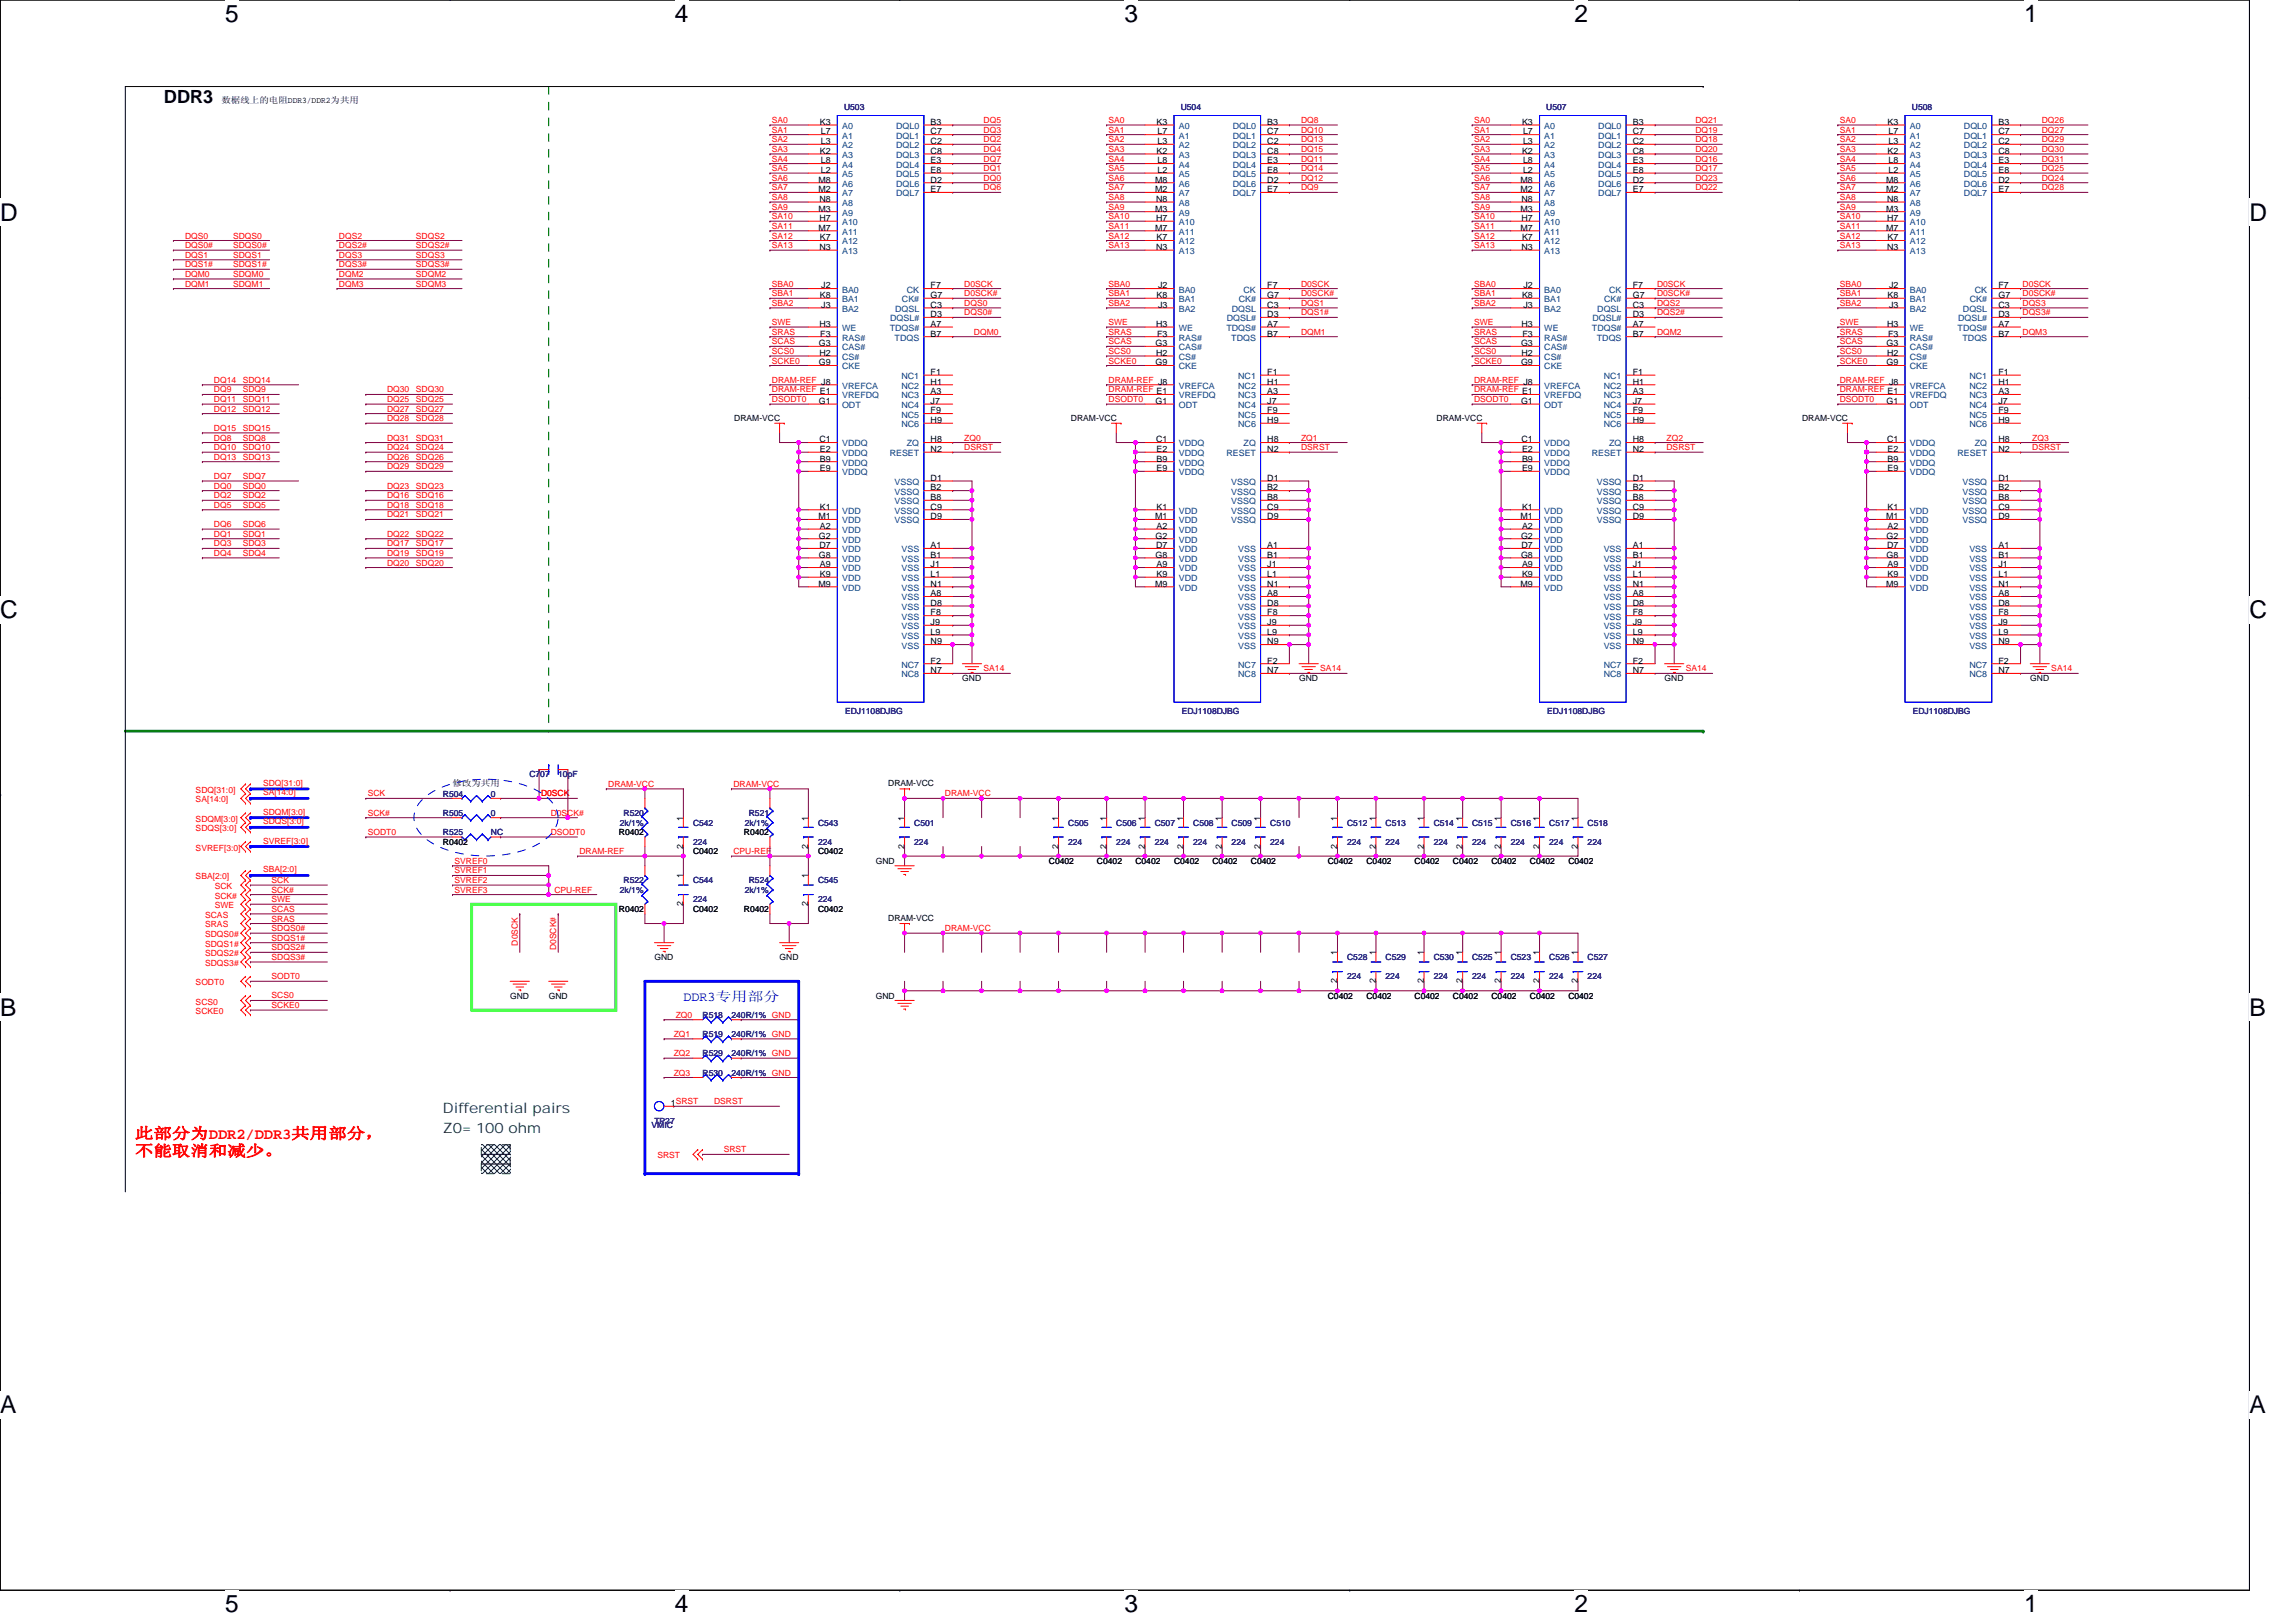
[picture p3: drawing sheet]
<svg xmlns="http://www.w3.org/2000/svg" width="297mm" height="210mm" viewBox="0 0 297 210" stroke-linecap="round" stroke-linejoin="round" font-family="sans-serif">
<defs><g id="words">
<g font-size="3.2">
<text x="29.1" y="2.8">5</text>
<text x="87.3" y="2.8">4</text>
<text x="145.5" y="2.8">3</text>
<text x="203.7" y="2.8">2</text>
<text x="261.9" y="2.8">1</text>
<text x="0" y="28.5">D</text>
<text x="291" y="28.5">D</text>
<text x="0" y="80">C</text>
<text x="291" y="80">C</text>
<text x="0" y="131.4">B</text>
<text x="291" y="131.4">B</text>
<text x="0" y="182.8">A</text>
<text x="291" y="182.8">A</text>
<text x="29.1" y="208.6">5</text>
<text x="87.3" y="208.6">4</text>
<text x="145.5" y="208.6">3</text>
<text x="203.7" y="208.6">2</text>
<text x="261.9" y="208.6">1</text>
</g>
<text font-size="2.3" x="21.2" y="13.4">DDR3</text>
<g font-size="2" fill="#f00">
<text x="17.5" y="147.3">此部分为DDR2/DDR3共用部分，</text>
<text x="17.5" y="149.6">不能取消和减少。</text>
</g>
<g font-size="1.9" fill="#004040">
<text x="57.3" y="143.9">Differential pairs</text>
<text x="57.3" y="146.6">Z0= 100 ohm</text>
</g>
<text font-size="1.7" fill="#00f" x="88.4" y="129.6">DDR3专用部分</text>
<g font-size="1.1">
<text x="28.7" y="13.4">数椐线上的电阻DDR3/DDR2为共用</text>
<text x="106.1" y="16.2">K3</text>
<text x="106.2" y="17.4">L7</text>
<text x="120.4" y="16.2">B3</text>
<text x="120.4" y="17.4">C7</text>
<text x="149.6" y="16.2">K3</text>
<text x="149.8" y="17.4">L7</text>
<text x="164" y="16.2">B3</text>
<text x="164" y="17.4">C7</text>
<text x="196.9" y="16.2">K3</text>
<text x="197" y="17.4">L7</text>
<text x="211.2" y="16.2">B3</text>
<text x="211.2" y="17.4">C7</text>
<text x="244.2" y="16.2">K3</text>
<text x="244.3" y="17.4">L7</text>
<text x="258.5" y="16.2">B3</text>
<text x="258.5" y="17.4">C7</text>
<text x="105.9" y="23.6">M8</text>
<text x="106.1" y="19.9">K2</text>
<text x="106.2" y="18.6">L3</text>
<text x="106.2" y="21.1">L8</text>
<text x="106.2" y="22.4">L2</text>
<text x="120.4" y="18.6">C2</text>
<text x="120.4" y="19.9">C8</text>
<text x="120.4" y="21.1">E3</text>
<text x="120.4" y="22.4">E8</text>
<text x="120.4" y="23.6">D2</text>
<text x="149.4" y="23.6">M8</text>
<text x="149.6" y="19.9">K2</text>
<text x="149.8" y="18.6">L3</text>
<text x="149.8" y="21.1">L8</text>
<text x="149.8" y="22.4">L2</text>
<text x="164" y="18.6">C2</text>
<text x="164" y="19.9">C8</text>
<text x="164" y="21.1">E3</text>
<text x="164" y="22.4">E8</text>
<text x="164" y="23.6">D2</text>
<text x="196.7" y="23.6">M8</text>
<text x="196.9" y="19.9">K2</text>
<text x="197" y="18.6">L3</text>
<text x="197" y="21.1">L8</text>
<text x="197" y="22.4">L2</text>
<text x="211.2" y="18.6">C2</text>
<text x="211.2" y="19.9">C8</text>
<text x="211.2" y="21.1">E3</text>
<text x="211.2" y="22.4">E8</text>
<text x="211.2" y="23.6">D2</text>
<text x="244" y="23.6">M8</text>
<text x="244.2" y="19.9">K2</text>
<text x="244.3" y="18.6">L3</text>
<text x="244.3" y="21.1">L8</text>
<text x="244.3" y="22.4">L2</text>
<text x="258.5" y="18.6">C2</text>
<text x="258.5" y="19.9">C8</text>
<text x="258.5" y="21.1">E3</text>
<text x="258.5" y="22.4">E8</text>
<text x="258.5" y="23.6">D2</text>
<text x="105.9" y="24.9">M2</text>
<text x="105.9" y="27.4">M3</text>
<text x="105.9" y="29.8">M7</text>
<text x="106" y="26.1">N8</text>
<text x="106" y="28.6">H7</text>
<text x="120.4" y="24.9">E7</text>
<text x="149.4" y="24.9">M2</text>
<text x="149.4" y="27.4">M3</text>
<text x="149.4" y="29.8">M7</text>
<text x="149.6" y="26.1">N8</text>
<text x="149.6" y="28.6">H7</text>
<text x="164" y="24.9">E7</text>
<text x="196.7" y="24.9">M2</text>
<text x="196.7" y="27.4">M3</text>
<text x="196.7" y="29.8">M7</text>
<text x="196.8" y="26.1">N8</text>
<text x="196.8" y="28.6">H7</text>
<text x="211.2" y="24.9">E7</text>
<text x="244" y="24.9">M2</text>
<text x="244" y="27.4">M3</text>
<text x="244" y="29.8">M7</text>
<text x="244.1" y="26.1">N8</text>
<text x="244.1" y="28.6">H7</text>
<text x="258.5" y="24.9">E7</text>
<text x="106" y="32.3">N3</text>
<text x="106.1" y="31.1">K7</text>
<text x="149.6" y="32.3">N3</text>
<text x="149.6" y="31.1">K7</text>
<text x="196.8" y="32.3">N3</text>
<text x="196.9" y="31.1">K7</text>
<text x="244.1" y="32.3">N3</text>
<text x="244.2" y="31.1">K7</text>
<text x="106.1" y="38.6">K8</text>
<text x="106.3" y="37.3">J2</text>
<text x="106.3" y="39.8">J3</text>
<text x="120.4" y="38.6">G7</text>
<text x="120.4" y="39.8">C3</text>
<text x="120.4" y="37.3">F7</text>
<text x="120.4" y="41">D3</text>
<text x="149.6" y="38.6">K8</text>
<text x="149.8" y="37.3">J2</text>
<text x="149.8" y="39.8">J3</text>
<text x="164" y="41">D3</text>
<text x="164" y="38.6">G7</text>
<text x="164" y="39.8">C3</text>
<text x="164" y="37.3">F7</text>
<text x="196.9" y="38.6">K8</text>
<text x="197.1" y="37.3">J2</text>
<text x="197.1" y="39.8">J3</text>
<text x="211.2" y="38.6">G7</text>
<text x="211.2" y="39.8">C3</text>
<text x="211.2" y="37.3">F7</text>
<text x="211.2" y="41">D3</text>
<text x="244.2" y="38.6">K8</text>
<text x="244.4" y="37.3">J2</text>
<text x="244.4" y="39.8">J3</text>
<text x="258.5" y="38.6">G7</text>
<text x="258.5" y="39.8">C3</text>
<text x="258.5" y="41">D3</text>
<text x="258.5" y="37.3">F7</text>
<text x="105.9" y="44.8">G3</text>
<text x="105.9" y="47.3">G9</text>
<text x="106" y="42.3">H3</text>
<text x="106" y="46">H2</text>
<text x="106.1" y="43.5">F3</text>
<text x="120.4" y="42.3">A7</text>
<text x="120.4" y="43.5">B7</text>
<text x="149.5" y="44.8">G3</text>
<text x="149.5" y="47.3">G9</text>
<text x="149.6" y="42.3">H3</text>
<text x="149.6" y="46">H2</text>
<text x="149.7" y="43.5">F3</text>
<text x="164" y="42.3">A7</text>
<text x="164" y="43.5">B7</text>
<text x="196.8" y="44.8">G3</text>
<text x="196.8" y="47.3">G9</text>
<text x="196.8" y="42.3">H3</text>
<text x="196.8" y="46">H2</text>
<text x="197" y="43.5">F3</text>
<text x="211.2" y="42.3">A7</text>
<text x="211.2" y="43.5">B7</text>
<text x="244.1" y="44.8">G3</text>
<text x="244.1" y="47.3">G9</text>
<text x="244.1" y="42.3">H3</text>
<text x="244.1" y="46">H2</text>
<text x="244.3" y="43.5">F3</text>
<text x="258.5" y="42.3">A7</text>
<text x="258.5" y="43.5">B7</text>
<text x="105.9" y="52.3">G1</text>
<text x="120.4" y="48.5">F1</text>
<text x="120.4" y="49.8">H1</text>
<text x="120.4" y="53.5">F9</text>
<text x="120.4" y="51">A3</text>
<text x="120.4" y="52.3">J7</text>
<text x="149.5" y="52.3">G1</text>
<text x="164" y="48.5">F1</text>
<text x="164" y="49.8">H1</text>
<text x="164" y="53.5">F9</text>
<text x="164" y="51">A3</text>
<text x="164" y="52.3">J7</text>
<text x="196.8" y="52.3">G1</text>
<text x="211.2" y="48.5">F1</text>
<text x="211.2" y="49.8">H1</text>
<text x="211.2" y="53.5">F9</text>
<text x="211.2" y="51">A3</text>
<text x="211.2" y="52.3">J7</text>
<text x="244.1" y="52.3">G1</text>
<text x="258.5" y="48.5">F1</text>
<text x="258.5" y="49.8">H1</text>
<text x="258.5" y="53.5">F9</text>
<text x="258.5" y="51">A3</text>
<text x="258.5" y="52.3">J7</text>
<text x="95" y="54.4">DRAM-VCC</text>
<text x="106" y="57.2">C1</text>
<text x="106.1" y="58.5">E2</text>
<text x="106.1" y="59.7">B9</text>
<text x="120.4" y="58.5">N2</text>
<text x="120.4" y="54.7">H9</text>
<text x="120.4" y="57.2">H8</text>
<text x="138.6" y="54.4">DRAM-VCC</text>
<text x="149.6" y="57.2">C1</text>
<text x="149.6" y="58.5">E2</text>
<text x="149.6" y="59.7">B9</text>
<text x="164" y="58.5">N2</text>
<text x="164" y="54.7">H9</text>
<text x="164" y="57.2">H8</text>
<text x="185.9" y="54.4">DRAM-VCC</text>
<text x="196.8" y="57.2">C1</text>
<text x="196.9" y="58.5">E2</text>
<text x="196.9" y="59.7">B9</text>
<text x="211.2" y="54.7">H9</text>
<text x="211.2" y="58.5">N2</text>
<text x="211.2" y="57.2">H8</text>
<text x="233.1" y="54.4">DRAM-VCC</text>
<text x="244.1" y="57.2">C1</text>
<text x="244.2" y="58.5">E2</text>
<text x="244.2" y="59.7">B9</text>
<text x="258.5" y="58.5">N2</text>
<text x="258.5" y="54.7">H9</text>
<text x="258.5" y="57.2">H8</text>
<text x="106.1" y="61">E9</text>
<text x="106.1" y="65.9">K1</text>
<text x="120.4" y="62.2">D1</text>
<text x="120.4" y="63.5">B2</text>
<text x="120.4" y="64.7">B8</text>
<text x="120.4" y="65.9">C9</text>
<text x="149.6" y="61">E9</text>
<text x="149.6" y="65.9">K1</text>
<text x="164" y="62.2">D1</text>
<text x="164" y="63.5">B2</text>
<text x="164" y="64.7">B8</text>
<text x="164" y="65.9">C9</text>
<text x="196.9" y="61">E9</text>
<text x="196.9" y="65.9">K1</text>
<text x="211.2" y="62.2">D1</text>
<text x="211.2" y="63.5">B2</text>
<text x="211.2" y="64.7">B8</text>
<text x="211.2" y="65.9">C9</text>
<text x="244.2" y="61">E9</text>
<text x="244.2" y="65.9">K1</text>
<text x="258.5" y="62.2">D1</text>
<text x="258.5" y="63.5">B2</text>
<text x="258.5" y="64.7">B8</text>
<text x="258.5" y="65.9">C9</text>
<text x="105.9" y="67.2">M1</text>
<text x="105.9" y="69.7">G2</text>
<text x="106" y="70.9">D7</text>
<text x="106.1" y="68.4">A2</text>
<text x="120.4" y="70.9">A1</text>
<text x="120.4" y="67.2">D9</text>
<text x="149.4" y="67.2">M1</text>
<text x="149.5" y="69.7">G2</text>
<text x="149.6" y="70.9">D7</text>
<text x="149.6" y="68.4">A2</text>
<text x="164" y="70.9">A1</text>
<text x="164" y="67.2">D9</text>
<text x="196.7" y="67.2">M1</text>
<text x="196.8" y="69.7">G2</text>
<text x="196.8" y="70.9">D7</text>
<text x="196.9" y="68.4">A2</text>
<text x="211.2" y="70.9">A1</text>
<text x="211.2" y="67.2">D9</text>
<text x="244" y="67.2">M1</text>
<text x="244.1" y="69.7">G2</text>
<text x="244.1" y="70.9">D7</text>
<text x="244.2" y="68.4">A2</text>
<text x="258.5" y="70.9">A1</text>
<text x="258.5" y="67.2">D9</text>
<text x="105.9" y="75.9">M9</text>
<text x="105.9" y="72.2">G8</text>
<text x="106.1" y="73.4">A9</text>
<text x="106.1" y="74.7">K9</text>
<text x="120.4" y="72.2">B1</text>
<text x="120.4" y="73.4">J1</text>
<text x="120.4" y="74.7">L1</text>
<text x="120.4" y="75.9">N1</text>
<text x="120.4" y="77.2">A8</text>
<text x="149.4" y="75.9">M9</text>
<text x="149.5" y="72.2">G8</text>
<text x="149.6" y="73.4">A9</text>
<text x="149.6" y="74.7">K9</text>
<text x="164" y="72.2">B1</text>
<text x="164" y="73.4">J1</text>
<text x="164" y="74.7">L1</text>
<text x="164" y="75.9">N1</text>
<text x="164" y="77.2">A8</text>
<text x="196.7" y="75.9">M9</text>
<text x="196.8" y="72.2">G8</text>
<text x="196.9" y="73.4">A9</text>
<text x="196.9" y="74.7">K9</text>
<text x="211.2" y="72.2">B1</text>
<text x="211.2" y="73.4">J1</text>
<text x="211.2" y="74.7">L1</text>
<text x="211.2" y="75.9">N1</text>
<text x="211.2" y="77.2">A8</text>
<text x="244" y="75.9">M9</text>
<text x="244.1" y="72.2">G8</text>
<text x="244.2" y="73.4">A9</text>
<text x="244.2" y="74.7">K9</text>
<text x="258.5" y="72.2">B1</text>
<text x="258.5" y="73.4">J1</text>
<text x="258.5" y="74.7">L1</text>
<text x="258.5" y="75.9">N1</text>
<text x="258.5" y="77.2">A8</text>
<text x="120.4" y="78.4">D8</text>
<text x="120.4" y="80.9">J9</text>
<text x="120.4" y="82.1">L9</text>
<text x="120.4" y="83.4">N9</text>
<text x="120.4" y="79.6">F8</text>
<text x="164" y="78.4">D8</text>
<text x="164" y="80.9">J9</text>
<text x="164" y="82.1">L9</text>
<text x="164" y="83.4">N9</text>
<text x="164" y="79.6">F8</text>
<text x="211.2" y="78.4">D8</text>
<text x="211.2" y="80.9">J9</text>
<text x="211.2" y="82.1">L9</text>
<text x="211.2" y="83.4">N9</text>
<text x="211.2" y="79.6">F8</text>
<text x="258.5" y="78.4">D8</text>
<text x="258.5" y="80.9">J9</text>
<text x="258.5" y="82.1">L9</text>
<text x="258.5" y="83.4">N9</text>
<text x="258.5" y="79.6">F8</text>
<text x="120.4" y="85.9">F2</text>
<text x="120.4" y="87.1">N7</text>
<text x="124.5" y="88.1">GND</text>
<text x="164" y="85.9">F2</text>
<text x="164" y="87.1">N7</text>
<text x="168.1" y="88.1">GND</text>
<text x="211.2" y="85.9">F2</text>
<text x="211.2" y="87.1">N7</text>
<text x="215.3" y="88.1">GND</text>
<text x="258.5" y="85.9">F2</text>
<text x="258.5" y="87.1">N7</text>
<text x="262.7" y="88.1">GND</text>
<text x="58.5" y="101.7">修改为共用</text>
<text x="114.9" y="101.7">DRAM-VCC</text>
<text x="88.4" y="106.2" transform="rotate(-90 88.4 106.2)">1</text>
<text x="104.6" y="106.2" transform="rotate(-90 104.6 106.2)">1</text>
<text x="117" y="106.2" transform="rotate(-90 117 106.2)">1</text>
<text x="136.9" y="106.2" transform="rotate(-90 136.9 106.2)">1</text>
<text x="143.1" y="106.2" transform="rotate(-90 143.1 106.2)">1</text>
<text x="148.1" y="106.2" transform="rotate(-90 148.1 106.2)">1</text>
<text x="153.1" y="106.2" transform="rotate(-90 153.1 106.2)">1</text>
<text x="158.1" y="106.2" transform="rotate(-90 158.1 106.2)">1</text>
<text x="163.1" y="106.2" transform="rotate(-90 163.1 106.2)">1</text>
<text x="173" y="106.2" transform="rotate(-90 173 106.2)">1</text>
<text x="178" y="106.2" transform="rotate(-90 178 106.2)">1</text>
<text x="184.2" y="106.2" transform="rotate(-90 184.2 106.2)">1</text>
<text x="189.2" y="106.2" transform="rotate(-90 189.2 106.2)">1</text>
<text x="194.2" y="106.2" transform="rotate(-90 194.2 106.2)">1</text>
<text x="199.2" y="106.2" transform="rotate(-90 199.2 106.2)">1</text>
<text x="204.1" y="106.2" transform="rotate(-90 204.1 106.2)">1</text>
<text x="57.3" y="109.3">R0402</text>
<text x="80.1" y="108.1">R0402</text>
<text x="88.4" y="113.6" transform="rotate(-90 88.4 113.6)">1</text>
<text x="88.4" y="109.8" transform="rotate(-90 88.4 109.8)">2</text>
<text x="89.7" y="110.5">C0402</text>
<text x="96.2" y="108.1">R0402</text>
<text x="104.6" y="113.6" transform="rotate(-90 104.6 113.6)">1</text>
<text x="104.6" y="109.8" transform="rotate(-90 104.6 109.8)">2</text>
<text x="105.8" y="110.5">C0402</text>
<text x="113.3" y="111.8">GND</text>
<text x="117" y="109.8" transform="rotate(-90 117 109.8)">2</text>
<text x="135.7" y="111.8">C0402</text>
<text x="136.9" y="109.8" transform="rotate(-90 136.9 109.8)">2</text>
<text x="141.9" y="111.8">C0402</text>
<text x="143.1" y="109.8" transform="rotate(-90 143.1 109.8)">2</text>
<text x="146.9" y="111.8">C0402</text>
<text x="148.1" y="109.8" transform="rotate(-90 148.1 109.8)">2</text>
<text x="151.9" y="111.8">C0402</text>
<text x="153.1" y="109.8" transform="rotate(-90 153.1 109.8)">2</text>
<text x="156.9" y="111.8">C0402</text>
<text x="158.1" y="109.8" transform="rotate(-90 158.1 109.8)">2</text>
<text x="161.8" y="111.8">C0402</text>
<text x="163.1" y="109.8" transform="rotate(-90 163.1 109.8)">2</text>
<text x="171.8" y="111.8">C0402</text>
<text x="173" y="109.8" transform="rotate(-90 173 109.8)">2</text>
<text x="176.8" y="111.8">C0402</text>
<text x="178" y="109.8" transform="rotate(-90 178 109.8)">2</text>
<text x="183" y="111.8">C0402</text>
<text x="184.2" y="109.8" transform="rotate(-90 184.2 109.8)">2</text>
<text x="188" y="111.8">C0402</text>
<text x="189.2" y="109.8" transform="rotate(-90 189.2 109.8)">2</text>
<text x="193" y="111.8">C0402</text>
<text x="194.2" y="109.8" transform="rotate(-90 194.2 109.8)">2</text>
<text x="197.9" y="111.8">C0402</text>
<text x="199.2" y="109.8" transform="rotate(-90 199.2 109.8)">2</text>
<text x="202.9" y="111.8">C0402</text>
<text x="204.1" y="109.8" transform="rotate(-90 204.1 109.8)">2</text>
<text x="80.1" y="118">R0402</text>
<text x="88.4" y="117.2" transform="rotate(-90 88.4 117.2)">2</text>
<text x="89.7" y="118">C0402</text>
<text x="96.2" y="118">R0402</text>
<text x="104.6" y="117.2" transform="rotate(-90 104.6 117.2)">2</text>
<text x="105.8" y="118">C0402</text>
<text x="114.9" y="119.1">DRAM-VCC</text>
<text x="84.7" y="124.2">GND</text>
<text x="100.9" y="124.2">GND</text>
<text x="173" y="123.6" transform="rotate(-90 173 123.6)">1</text>
<text x="178" y="123.6" transform="rotate(-90 178 123.6)">1</text>
<text x="184.2" y="123.6" transform="rotate(-90 184.2 123.6)">1</text>
<text x="189.2" y="123.6" transform="rotate(-90 189.2 123.6)">1</text>
<text x="194.2" y="123.6" transform="rotate(-90 194.2 123.6)">1</text>
<text x="199.2" y="123.6" transform="rotate(-90 199.2 123.6)">1</text>
<text x="204.1" y="123.6" transform="rotate(-90 204.1 123.6)">1</text>
<text x="66" y="129.2">GND</text>
<text x="71" y="129.2">GND</text>
<text x="113.3" y="129.2">GND</text>
<text x="171.8" y="129.2">C0402</text>
<text x="173" y="127.2" transform="rotate(-90 173 127.2)">2</text>
<text x="176.8" y="129.2">C0402</text>
<text x="178" y="127.2" transform="rotate(-90 178 127.2)">2</text>
<text x="183" y="129.2">C0402</text>
<text x="184.2" y="127.2" transform="rotate(-90 184.2 127.2)">2</text>
<text x="188" y="129.2">C0402</text>
<text x="189.2" y="127.2" transform="rotate(-90 189.2 127.2)">2</text>
<text x="193" y="129.2">C0402</text>
<text x="194.2" y="127.2" transform="rotate(-90 194.2 127.2)">2</text>
<text x="197.9" y="129.2">C0402</text>
<text x="199.2" y="127.2" transform="rotate(-90 199.2 127.2)">2</text>
<text x="202.9" y="129.2">C0402</text>
<text x="204.1" y="127.2" transform="rotate(-90 204.1 127.2)">2</text>
<text x="86.8" y="143.1">1SRST</text>
</g>
<g font-size="1.1" fill="#f00">
<text x="99.9" y="17.2">SA1</text>
<text x="99.9" y="15.9">SA0</text>
<text x="127.3" y="15.9">DQ5</text>
<text x="127.3" y="17.2">DQ3</text>
<text x="143.4" y="17.2">SA1</text>
<text x="143.4" y="15.9">SA0</text>
<text x="168.3" y="15.9">DQ8</text>
<text x="168.3" y="17.2">DQ10</text>
<text x="190.7" y="17.2">SA1</text>
<text x="190.7" y="15.9">SA0</text>
<text x="219.3" y="15.9">DQ21</text>
<text x="219.3" y="17.2">DQ19</text>
<text x="238" y="17.2">SA1</text>
<text x="238" y="15.9">SA0</text>
<text x="264.2" y="15.9">DQ26</text>
<text x="264.2" y="17.2">DQ27</text>
<text x="99.9" y="18.4">SA2</text>
<text x="99.9" y="19.7">SA3</text>
<text x="99.9" y="20.9">SA4</text>
<text x="99.9" y="22.1">SA5</text>
<text x="99.9" y="23.4">SA6</text>
<text x="127.3" y="18.4">DQ2</text>
<text x="127.3" y="19.7">DQ4</text>
<text x="127.3" y="20.9">DQ7</text>
<text x="127.3" y="22.1">DQ1</text>
<text x="127.3" y="23.4">DQ0</text>
<text x="143.4" y="18.4">SA2</text>
<text x="143.4" y="19.7">SA3</text>
<text x="143.4" y="20.9">SA4</text>
<text x="143.4" y="22.1">SA5</text>
<text x="143.4" y="23.4">SA6</text>
<text x="168.3" y="18.4">DQ13</text>
<text x="168.3" y="19.7">DQ15</text>
<text x="168.3" y="20.9">DQ11</text>
<text x="168.3" y="22.1">DQ14</text>
<text x="168.3" y="23.4">DQ12</text>
<text x="190.7" y="18.4">SA2</text>
<text x="190.7" y="19.7">SA3</text>
<text x="190.7" y="20.9">SA4</text>
<text x="190.7" y="22.1">SA5</text>
<text x="190.7" y="23.4">SA6</text>
<text x="219.3" y="20.9">DQ16</text>
<text x="219.3" y="22.1">DQ17</text>
<text x="219.3" y="23.4">DQ23</text>
<text x="219.3" y="18.4">DQ18</text>
<text x="219.3" y="19.7">DQ20</text>
<text x="238" y="18.4">SA2</text>
<text x="238" y="19.7">SA3</text>
<text x="238" y="20.9">SA4</text>
<text x="238" y="22.1">SA5</text>
<text x="238" y="23.4">SA6</text>
<text x="264.2" y="18.4">DQ29</text>
<text x="264.2" y="19.7">DQ30</text>
<text x="264.2" y="20.9">DQ31</text>
<text x="264.2" y="22.1">DQ25</text>
<text x="264.2" y="23.4">DQ24</text>
<text x="99.9" y="25.9">SA8</text>
<text x="99.9" y="24.6">SA7</text>
<text x="99.9" y="29.6">SA11</text>
<text x="99.9" y="28.4">SA10</text>
<text x="99.9" y="27.1">SA9</text>
<text x="127.3" y="24.6">DQ6</text>
<text x="143.4" y="25.9">SA8</text>
<text x="143.4" y="24.6">SA7</text>
<text x="143.4" y="29.6">SA11</text>
<text x="143.4" y="28.4">SA10</text>
<text x="143.4" y="27.1">SA9</text>
<text x="168.3" y="24.6">DQ9</text>
<text x="190.7" y="25.9">SA8</text>
<text x="190.7" y="24.6">SA7</text>
<text x="190.7" y="29.6">SA11</text>
<text x="190.7" y="28.4">SA10</text>
<text x="190.7" y="27.1">SA9</text>
<text x="219.3" y="24.6">DQ22</text>
<text x="238" y="25.9">SA8</text>
<text x="238" y="24.6">SA7</text>
<text x="238" y="29.6">SA11</text>
<text x="238" y="28.4">SA10</text>
<text x="238" y="27.1">SA9</text>
<text x="264.2" y="24.6">DQ28</text>
<text x="23.9" y="32.1">DQS0#</text>
<text x="23.9" y="33.4">DQS1</text>
<text x="23.9" y="34.6">DQS1#</text>
<text x="23.9" y="35.8">DQM0</text>
<text x="23.9" y="30.9">DQS0</text>
<text x="30.2" y="32.1">SDQS0#</text>
<text x="30.2" y="34.6">SDQS1#</text>
<text x="30.2" y="33.4">SDQS1</text>
<text x="30.2" y="35.8">SDQM0</text>
<text x="30.2" y="30.9">SDQS0</text>
<text x="43.9" y="30.9">DQS2</text>
<text x="43.9" y="32.1">DQS2#</text>
<text x="43.9" y="35.8">DQM2</text>
<text x="43.9" y="33.4">DQS3</text>
<text x="43.9" y="34.6">DQS3#</text>
<text x="53.8" y="32.1">SDQS2#</text>
<text x="53.8" y="34.6">SDQS3#</text>
<text x="53.8" y="30.9">SDQS2</text>
<text x="53.8" y="35.8">SDQM2</text>
<text x="53.8" y="33.4">SDQS3</text>
<text x="99.9" y="32.1">SA13</text>
<text x="99.9" y="30.9">SA12</text>
<text x="143.4" y="32.1">SA13</text>
<text x="143.4" y="30.9">SA12</text>
<text x="190.7" y="32.1">SA13</text>
<text x="190.7" y="30.9">SA12</text>
<text x="238" y="32.1">SA13</text>
<text x="238" y="30.9">SA12</text>
<text x="23.9" y="37.1">DQM1</text>
<text x="30.2" y="37.1">SDQM1</text>
<text x="43.9" y="37.1">DQM3</text>
<text x="53.8" y="37.1">SDQM3</text>
<text x="99.9" y="38.3">SBA1</text>
<text x="99.9" y="37.1">SBA0</text>
<text x="99.9" y="39.6">SBA2</text>
<text x="124.8" y="40.8">DQS0#</text>
<text x="124.8" y="39.6">DQS0</text>
<text x="124.8" y="37.1">D0SCK</text>
<text x="124.8" y="38.3">D0SCK#</text>
<text x="143.4" y="38.3">SBA1</text>
<text x="143.4" y="37.1">SBA0</text>
<text x="143.4" y="39.6">SBA2</text>
<text x="168.3" y="39.6">DQS1</text>
<text x="168.3" y="40.8">DQS1#</text>
<text x="168.3" y="37.1">D0SCK</text>
<text x="168.3" y="38.3">D0SCK#</text>
<text x="190.7" y="38.3">SBA1</text>
<text x="190.7" y="37.1">SBA0</text>
<text x="190.7" y="39.6">SBA2</text>
<text x="214.4" y="37.1">D0SCK</text>
<text x="214.4" y="38.3">D0SCK#</text>
<text x="214.4" y="39.6">DQS2</text>
<text x="214.4" y="40.8">DQS2#</text>
<text x="238" y="38.3">SBA1</text>
<text x="238" y="37.1">SBA0</text>
<text x="238" y="39.6">SBA2</text>
<text x="261.7" y="39.6">DQS3</text>
<text x="261.7" y="40.8">DQS3#</text>
<text x="261.7" y="37.1">D0SCK</text>
<text x="261.7" y="38.3">D0SCK#</text>
<text x="99.9" y="44.6">SCAS</text>
<text x="99.9" y="43.3">SRAS</text>
<text x="99.9" y="42.1">SWE</text>
<text x="99.9" y="47">SCKE0</text>
<text x="99.9" y="45.8">SCS0</text>
<text x="126" y="43.3">DQM0</text>
<text x="143.4" y="44.6">SCAS</text>
<text x="143.4" y="43.3">SRAS</text>
<text x="143.4" y="42.1">SWE</text>
<text x="143.4" y="47">SCKE0</text>
<text x="143.4" y="45.8">SCS0</text>
<text x="168.3" y="43.3">DQM1</text>
<text x="190.7" y="44.6">SCAS</text>
<text x="190.7" y="43.3">SRAS</text>
<text x="190.7" y="42.1">SWE</text>
<text x="190.7" y="47">SCKE0</text>
<text x="190.7" y="45.8">SCS0</text>
<text x="214.4" y="43.3">DQM2</text>
<text x="238" y="44.6">SCAS</text>
<text x="238" y="43.3">SRAS</text>
<text x="238" y="42.1">SWE</text>
<text x="238" y="47">SCKE0</text>
<text x="238" y="45.8">SCS0</text>
<text x="261.7" y="43.3">DQM3</text>
<text x="27.7" y="50.8">DQ9</text>
<text x="27.7" y="53.3">DQ12</text>
<text x="27.7" y="49.5">DQ14</text>
<text x="27.7" y="52">DQ11</text>
<text x="31.4" y="53.3">SDQ12</text>
<text x="31.4" y="49.5">SDQ14</text>
<text x="31.4" y="52">SDQ11</text>
<text x="31.4" y="50.8">SDQ9</text>
<text x="50.1" y="52">DQ25</text>
<text x="50.1" y="50.8">DQ30</text>
<text x="50.1" y="53.3">DQ27</text>
<text x="53.8" y="52">SDQ25</text>
<text x="53.8" y="50.8">SDQ30</text>
<text x="53.8" y="53.3">SDQ27</text>
<text x="99.9" y="52">DSODT0</text>
<text x="99.9" y="50.8">DRAM-REF E1</text>
<text x="99.9" y="49.5">DRAM-REF J8</text>
<text x="143.4" y="52">DSODT0</text>
<text x="143.4" y="50.8">DRAM-REF E1</text>
<text x="143.4" y="49.5">DRAM-REF J8</text>
<text x="190.7" y="52">DSODT0</text>
<text x="190.7" y="50.8">DRAM-REF E1</text>
<text x="190.7" y="49.5">DRAM-REF J8</text>
<text x="238" y="52">DSODT0</text>
<text x="238" y="50.8">DRAM-REF E1</text>
<text x="238" y="49.5">DRAM-REF J8</text>
<text x="27.7" y="55.8">DQ15</text>
<text x="27.7" y="57">DQ8</text>
<text x="27.7" y="58.3">DQ10</text>
<text x="27.7" y="59.5">DQ13</text>
<text x="31.4" y="55.8">SDQ15</text>
<text x="31.4" y="58.3">SDQ10</text>
<text x="31.4" y="59.5">SDQ13</text>
<text x="31.4" y="57">SDQ8</text>
<text x="50.1" y="58.3">DQ24</text>
<text x="50.1" y="59.5">DQ26</text>
<text x="50.1" y="54.5">DQ28</text>
<text x="50.1" y="57">DQ31</text>
<text x="53.8" y="58.3">SDQ24</text>
<text x="53.8" y="59.5">SDQ26</text>
<text x="53.8" y="54.5">SDQ28</text>
<text x="53.8" y="57">SDQ31</text>
<text x="124.8" y="57">ZQ0</text>
<text x="124.8" y="58.3">DSRST</text>
<text x="168.3" y="57">ZQ1</text>
<text x="168.3" y="58.3">DSRST</text>
<text x="215.6" y="57">ZQ2</text>
<text x="215.6" y="58.3">DSRST</text>
<text x="262.9" y="58.3">DSRST</text>
<text x="262.9" y="57">ZQ3</text>
<text x="27.7" y="63.2">DQ0</text>
<text x="27.7" y="64.5">DQ2</text>
<text x="27.7" y="65.7">DQ5</text>
<text x="27.7" y="62">DQ7</text>
<text x="31.4" y="63.2">SDQ0</text>
<text x="31.4" y="64.5">SDQ2</text>
<text x="31.4" y="65.7">SDQ5</text>
<text x="31.4" y="62">SDQ7</text>
<text x="50.1" y="63.2">DQ23</text>
<text x="50.1" y="60.7">DQ29</text>
<text x="50.1" y="64.5">DQ16</text>
<text x="50.1" y="65.7">DQ18</text>
<text x="53.8" y="63.2">SDQ23</text>
<text x="53.8" y="60.7">SDQ29</text>
<text x="53.8" y="64.5">SDQ16</text>
<text x="53.8" y="65.7">SDQ18</text>
<text x="27.7" y="68.2">DQ6</text>
<text x="27.7" y="69.4">DQ1</text>
<text x="27.7" y="71.9">DQ4</text>
<text x="27.7" y="70.7">DQ3</text>
<text x="31.4" y="68.2">SDQ6</text>
<text x="31.4" y="69.4">SDQ1</text>
<text x="31.4" y="71.9">SDQ4</text>
<text x="31.4" y="70.7">SDQ3</text>
<text x="50.1" y="67">DQ21</text>
<text x="50.1" y="71.9">DQ19</text>
<text x="50.1" y="69.4">DQ22</text>
<text x="50.1" y="70.7">DQ17</text>
<text x="53.8" y="67">SDQ21</text>
<text x="53.8" y="71.9">SDQ19</text>
<text x="53.8" y="69.4">SDQ22</text>
<text x="53.8" y="70.7">SDQ17</text>
<text x="50.1" y="73.2">DQ20</text>
<text x="53.8" y="73.2">SDQ20</text>
<text x="127.3" y="86.9">SA14</text>
<text x="170.8" y="86.9">SA14</text>
<text x="218.1" y="86.9">SA14</text>
<text x="265.4" y="86.9">SA14</text>
<text x="34" y="101.7">SDQ[31:0]</text>
<text x="78.7" y="101.8">DRAM-VCC</text>
<text x="94.9" y="101.8">DRAM-VCC</text>
<text x="25.3" y="103.8">SA[14:0]</text>
<text x="25.3" y="102.6">SDQ[31:0]</text>
<text x="25.3" y="106.3">SDQM[3:0]</text>
<text x="25.3" y="107.5">SDQS[3:0]</text>
<text x="34" y="102.9">SA[14:0]</text>
<text x="34" y="105.4">SDQM[3:0]</text>
<text x="34" y="106.7">SDQS[3:0]</text>
<text x="47.6" y="103">SCK</text>
<text x="47.6" y="105.5">SCK#</text>
<text x="70" y="103">D0SCK</text>
<text x="71.2" y="105.5">D0SCK#</text>
<text x="122.3" y="103">DRAM-VCC</text>
<text x="25.3" y="113.8">SBA[2:0]</text>
<text x="25.3" y="110">SVREF[3:0]</text>
<text x="34" y="112.9">SBA[2:0]</text>
<text x="34" y="109.1">SVREF[3:0]</text>
<text x="47.6" y="108">SODT0</text>
<text x="58.8" y="111.8">SVREF0</text>
<text x="58.8" y="113">SVREF1</text>
<text x="71.2" y="108">DSODT0</text>
<text x="75" y="110.5">DRAM-REF</text>
<text x="94.9" y="110.5">CPU-REF</text>
<text x="26.5" y="118.7">SCAS</text>
<text x="26.5" y="120">SRAS</text>
<text x="27.8" y="117.5">SWE</text>
<text x="27.8" y="115">SCK</text>
<text x="27.8" y="116.3">SCK#</text>
<text x="35.1" y="114.3">SCK</text>
<text x="35.1" y="115.5">SCK#</text>
<text x="35.1" y="116.7">SWE</text>
<text x="35.1" y="118">SCAS</text>
<text x="35.1" y="119.2">SRAS</text>
<text x="58.8" y="115.5">SVREF3</text>
<text x="58.8" y="114.3">SVREF2</text>
<text x="71.7" y="115.5">CPU-REF</text>
<text x="26.5" y="122.5">SDQS1#</text>
<text x="26.5" y="123.7">SDQS2#</text>
<text x="26.5" y="125">SDQS3#</text>
<text x="26.5" y="121.2">SDQS0#</text>
<text x="35.1" y="121.7">SDQS1#</text>
<text x="35.1" y="123">SDQS2#</text>
<text x="35.1" y="124.2">SDQS3#</text>
<text x="35.1" y="120.5">SDQS0#</text>
<text x="67" y="122.3" transform="rotate(-90 67 122.3)">D0SCK</text>
<text x="72" y="123" transform="rotate(-90 72 123)">D0SCK#</text>
<text x="122.3" y="120.5">DRAM-VCC</text>
<text x="25.3" y="127.5">SODT0</text>
<text x="25.3" y="131.2">SCKE0</text>
<text x="25.3" y="130">SCS0</text>
<text x="35.1" y="126.7">SODT0</text>
<text x="35.1" y="129.2">SCS0</text>
<text x="35.1" y="130.4">SCKE0</text>
<text x="87.4" y="131.7">ZQ0</text>
<text x="87.2" y="136.7">ZQ2</text>
<text x="87.2" y="134.2">ZQ1</text>
<text x="87.2" y="139.1">ZQ3</text>
<text x="92.4" y="142.9">DSRST</text>
<text x="85" y="149.9">SRST</text>
<text x="93.6" y="149.1">SRST</text>
</g>
<g font-size="1.1" fill="#004080">
<text x="108.9" y="16.7">A0</text>
<text x="108.9" y="17.9">A1</text>
<text x="115.9" y="16.7">DQL0</text>
<text x="115.9" y="17.9">DQL1</text>
<text x="152.5" y="16.7">A0</text>
<text x="152.5" y="17.9">A1</text>
<text x="159.5" y="16.7">DQL0</text>
<text x="159.5" y="17.9">DQL1</text>
<text x="199.8" y="16.7">A0</text>
<text x="199.8" y="17.9">A1</text>
<text x="206.8" y="16.7">DQL0</text>
<text x="206.8" y="17.9">DQL1</text>
<text x="247.1" y="16.7">A0</text>
<text x="247.1" y="17.9">A1</text>
<text x="254.1" y="16.7">DQL0</text>
<text x="254.1" y="17.9">DQL1</text>
<text x="108.9" y="19.2">A2</text>
<text x="108.9" y="20.4">A3</text>
<text x="108.9" y="21.7">A4</text>
<text x="108.9" y="22.9">A5</text>
<text x="115.9" y="19.2">DQL2</text>
<text x="115.9" y="20.4">DQL3</text>
<text x="115.9" y="21.7">DQL4</text>
<text x="115.9" y="22.9">DQL5</text>
<text x="152.5" y="19.2">A2</text>
<text x="152.5" y="20.4">A3</text>
<text x="152.5" y="21.7">A4</text>
<text x="152.5" y="22.9">A5</text>
<text x="159.5" y="19.2">DQL2</text>
<text x="159.5" y="20.4">DQL3</text>
<text x="159.5" y="21.7">DQL4</text>
<text x="159.5" y="22.9">DQL5</text>
<text x="199.8" y="19.2">A2</text>
<text x="199.8" y="20.4">A3</text>
<text x="199.8" y="21.7">A4</text>
<text x="199.8" y="22.9">A5</text>
<text x="206.8" y="19.2">DQL2</text>
<text x="206.8" y="20.4">DQL3</text>
<text x="206.8" y="21.7">DQL4</text>
<text x="206.8" y="22.9">DQL5</text>
<text x="247.1" y="19.2">A2</text>
<text x="247.1" y="20.4">A3</text>
<text x="247.1" y="21.7">A4</text>
<text x="247.1" y="22.9">A5</text>
<text x="254.1" y="19.2">DQL2</text>
<text x="254.1" y="20.4">DQL3</text>
<text x="254.1" y="21.7">DQL4</text>
<text x="254.1" y="22.9">DQL5</text>
<text x="108.9" y="24.2">A6</text>
<text x="108.9" y="25.4">A7</text>
<text x="108.9" y="26.6">A8</text>
<text x="108.9" y="27.9">A9</text>
<text x="108.9" y="29.1">A10</text>
<text x="115.9" y="24.2">DQL6</text>
<text x="115.9" y="25.4">DQL7</text>
<text x="152.5" y="24.2">A6</text>
<text x="152.5" y="25.4">A7</text>
<text x="152.5" y="26.6">A8</text>
<text x="152.5" y="27.9">A9</text>
<text x="152.5" y="29.1">A10</text>
<text x="159.5" y="24.2">DQL6</text>
<text x="159.5" y="25.4">DQL7</text>
<text x="199.8" y="24.2">A6</text>
<text x="199.8" y="25.4">A7</text>
<text x="199.8" y="26.6">A8</text>
<text x="199.8" y="27.9">A9</text>
<text x="199.8" y="29.1">A10</text>
<text x="206.8" y="24.2">DQL6</text>
<text x="206.8" y="25.4">DQL7</text>
<text x="247.1" y="24.2">A6</text>
<text x="247.1" y="25.4">A7</text>
<text x="247.1" y="26.6">A8</text>
<text x="247.1" y="27.9">A9</text>
<text x="247.1" y="29.1">A10</text>
<text x="254.1" y="24.2">DQL6</text>
<text x="254.1" y="25.4">DQL7</text>
<text x="108.9" y="30.4">A11</text>
<text x="108.9" y="31.6">A12</text>
<text x="108.9" y="32.9">A13</text>
<text x="152.5" y="30.4">A11</text>
<text x="152.5" y="31.6">A12</text>
<text x="152.5" y="32.9">A13</text>
<text x="199.8" y="30.4">A11</text>
<text x="199.8" y="31.6">A12</text>
<text x="199.8" y="32.9">A13</text>
<text x="247.1" y="30.4">A11</text>
<text x="247.1" y="31.6">A12</text>
<text x="247.1" y="32.9">A13</text>
<text x="108.9" y="37.8">BA0</text>
<text x="108.9" y="39.1">BA1</text>
<text x="108.9" y="40.3">BA2</text>
<text x="115.2" y="41.6">DQSL#</text>
<text x="115.8" y="40.3">DQSL</text>
<text x="116.7" y="39.1">CK#</text>
<text x="117.3" y="37.8">CK</text>
<text x="152.5" y="37.8">BA0</text>
<text x="152.5" y="39.1">BA1</text>
<text x="152.5" y="40.3">BA2</text>
<text x="158.7" y="41.6">DQSL#</text>
<text x="159.4" y="40.3">DQSL</text>
<text x="160.2" y="39.1">CK#</text>
<text x="160.9" y="37.8">CK</text>
<text x="199.8" y="37.8">BA0</text>
<text x="199.8" y="39.1">BA1</text>
<text x="199.8" y="40.3">BA2</text>
<text x="206" y="41.6">DQSL#</text>
<text x="206.6" y="40.3">DQSL</text>
<text x="207.5" y="39.1">CK#</text>
<text x="208.2" y="37.8">CK</text>
<text x="247.1" y="37.8">BA0</text>
<text x="247.1" y="39.1">BA1</text>
<text x="247.1" y="40.3">BA2</text>
<text x="253.3" y="41.6">DQSL#</text>
<text x="254" y="40.3">DQSL</text>
<text x="254.8" y="39.1">CK#</text>
<text x="255.5" y="37.8">CK</text>
<text x="108.9" y="42.8">WE</text>
<text x="108.9" y="44.1">RAS#</text>
<text x="108.9" y="45.3">CAS#</text>
<text x="108.9" y="46.6">CS#</text>
<text x="108.9" y="47.8">CKE</text>
<text x="115.1" y="42.8">TDQS#</text>
<text x="115.7" y="44.1">TDQS</text>
<text x="152.5" y="42.8">WE</text>
<text x="152.5" y="44.1">RAS#</text>
<text x="152.5" y="45.3">CAS#</text>
<text x="152.5" y="46.6">CS#</text>
<text x="152.5" y="47.8">CKE</text>
<text x="158.7" y="42.8">TDQS#</text>
<text x="159.3" y="44.1">TDQS</text>
<text x="199.8" y="42.8">WE</text>
<text x="199.8" y="44.1">RAS#</text>
<text x="199.8" y="45.3">CAS#</text>
<text x="199.8" y="46.6">CS#</text>
<text x="199.8" y="47.8">CKE</text>
<text x="205.9" y="42.8">TDQS#</text>
<text x="206.6" y="44.1">TDQS</text>
<text x="247.1" y="42.8">WE</text>
<text x="247.1" y="44.1">RAS#</text>
<text x="247.1" y="45.3">CAS#</text>
<text x="247.1" y="46.6">CS#</text>
<text x="247.1" y="47.8">CKE</text>
<text x="253.3" y="42.8">TDQS#</text>
<text x="253.9" y="44.1">TDQS</text>
<text x="108.9" y="50.3">VREFCA</text>
<text x="108.9" y="51.5">VREFDQ</text>
<text x="108.9" y="52.8">ODT</text>
<text x="116.6" y="49">NC1</text>
<text x="116.6" y="50.3">NC2</text>
<text x="116.6" y="51.5">NC3</text>
<text x="116.6" y="52.8">NC4</text>
<text x="152.5" y="50.3">VREFCA</text>
<text x="152.5" y="51.5">VREFDQ</text>
<text x="152.5" y="52.8">ODT</text>
<text x="160.2" y="49">NC1</text>
<text x="160.2" y="50.3">NC2</text>
<text x="160.2" y="51.5">NC3</text>
<text x="160.2" y="52.8">NC4</text>
<text x="199.8" y="50.3">VREFCA</text>
<text x="199.8" y="51.5">VREFDQ</text>
<text x="199.8" y="52.8">ODT</text>
<text x="207.5" y="49">NC1</text>
<text x="207.5" y="50.3">NC2</text>
<text x="207.5" y="51.5">NC3</text>
<text x="207.5" y="52.8">NC4</text>
<text x="247.1" y="50.3">VREFCA</text>
<text x="247.1" y="51.5">VREFDQ</text>
<text x="247.1" y="52.8">ODT</text>
<text x="254.8" y="49">NC1</text>
<text x="254.8" y="50.3">NC2</text>
<text x="254.8" y="51.5">NC3</text>
<text x="254.8" y="52.8">NC4</text>
<text x="108.9" y="57.8">VDDQ</text>
<text x="108.9" y="59">VDDQ</text>
<text x="115.1" y="59">RESET</text>
<text x="116.6" y="54">NC5</text>
<text x="116.6" y="55.3">NC6</text>
<text x="117.3" y="57.8">ZQ</text>
<text x="152.5" y="57.8">VDDQ</text>
<text x="152.5" y="59">VDDQ</text>
<text x="158.7" y="59">RESET</text>
<text x="160.2" y="54">NC5</text>
<text x="160.2" y="55.3">NC6</text>
<text x="160.9" y="57.8">ZQ</text>
<text x="199.8" y="57.8">VDDQ</text>
<text x="199.8" y="59">VDDQ</text>
<text x="205.9" y="59">RESET</text>
<text x="207.5" y="54">NC5</text>
<text x="207.5" y="55.3">NC6</text>
<text x="208.2" y="57.8">ZQ</text>
<text x="247.1" y="57.8">VDDQ</text>
<text x="247.1" y="59">VDDQ</text>
<text x="253.3" y="59">RESET</text>
<text x="254.8" y="54">NC5</text>
<text x="254.8" y="55.3">NC6</text>
<text x="255.5" y="57.8">ZQ</text>
<text x="108.9" y="60.2">VDDQ</text>
<text x="108.9" y="61.5">VDDQ</text>
<text x="115.7" y="62.7">VSSQ</text>
<text x="115.7" y="64">VSSQ</text>
<text x="115.7" y="65.2">VSSQ</text>
<text x="152.5" y="60.2">VDDQ</text>
<text x="152.5" y="61.5">VDDQ</text>
<text x="159.3" y="62.7">VSSQ</text>
<text x="159.3" y="64">VSSQ</text>
<text x="159.3" y="65.2">VSSQ</text>
<text x="199.8" y="60.2">VDDQ</text>
<text x="199.8" y="61.5">VDDQ</text>
<text x="206.6" y="62.7">VSSQ</text>
<text x="206.6" y="64">VSSQ</text>
<text x="206.6" y="65.2">VSSQ</text>
<text x="247.1" y="60.2">VDDQ</text>
<text x="247.1" y="61.5">VDDQ</text>
<text x="253.9" y="62.7">VSSQ</text>
<text x="253.9" y="64">VSSQ</text>
<text x="253.9" y="65.2">VSSQ</text>
<text x="108.9" y="67.7">VDD</text>
<text x="108.9" y="66.5">VDD</text>
<text x="108.9" y="69">VDD</text>
<text x="108.9" y="70.2">VDD</text>
<text x="108.9" y="71.5">VDD</text>
<text x="115.7" y="66.5">VSSQ</text>
<text x="115.7" y="67.7">VSSQ</text>
<text x="116.6" y="71.5">VSS</text>
<text x="152.5" y="67.7">VDD</text>
<text x="152.5" y="66.5">VDD</text>
<text x="152.5" y="69">VDD</text>
<text x="152.5" y="70.2">VDD</text>
<text x="152.5" y="71.5">VDD</text>
<text x="159.3" y="66.5">VSSQ</text>
<text x="159.3" y="67.7">VSSQ</text>
<text x="160.2" y="71.5">VSS</text>
<text x="199.8" y="67.7">VDD</text>
<text x="199.8" y="66.5">VDD</text>
<text x="199.8" y="69">VDD</text>
<text x="199.8" y="70.2">VDD</text>
<text x="199.8" y="71.5">VDD</text>
<text x="206.6" y="66.5">VSSQ</text>
<text x="206.6" y="67.7">VSSQ</text>
<text x="207.5" y="71.5">VSS</text>
<text x="247.1" y="67.7">VDD</text>
<text x="247.1" y="66.5">VDD</text>
<text x="247.1" y="69">VDD</text>
<text x="247.1" y="70.2">VDD</text>
<text x="247.1" y="71.5">VDD</text>
<text x="253.9" y="66.5">VSSQ</text>
<text x="253.9" y="67.7">VSSQ</text>
<text x="254.8" y="71.5">VSS</text>
<text x="108.9" y="72.7">VDD</text>
<text x="108.9" y="73.9">VDD</text>
<text x="108.9" y="75.2">VDD</text>
<text x="108.9" y="76.4">VDD</text>
<text x="116.6" y="72.7">VSS</text>
<text x="116.6" y="73.9">VSS</text>
<text x="116.6" y="75.2">VSS</text>
<text x="116.6" y="76.4">VSS</text>
<text x="116.6" y="77.7">VSS</text>
<text x="152.5" y="72.7">VDD</text>
<text x="152.5" y="73.9">VDD</text>
<text x="152.5" y="75.2">VDD</text>
<text x="152.5" y="76.4">VDD</text>
<text x="160.2" y="72.7">VSS</text>
<text x="160.2" y="73.9">VSS</text>
<text x="160.2" y="75.2">VSS</text>
<text x="160.2" y="76.4">VSS</text>
<text x="160.2" y="77.7">VSS</text>
<text x="199.8" y="72.7">VDD</text>
<text x="199.8" y="73.9">VDD</text>
<text x="199.8" y="75.2">VDD</text>
<text x="199.8" y="76.4">VDD</text>
<text x="207.5" y="72.7">VSS</text>
<text x="207.5" y="73.9">VSS</text>
<text x="207.5" y="75.2">VSS</text>
<text x="207.5" y="76.4">VSS</text>
<text x="207.5" y="77.7">VSS</text>
<text x="247.1" y="72.7">VDD</text>
<text x="247.1" y="73.9">VDD</text>
<text x="247.1" y="75.2">VDD</text>
<text x="247.1" y="76.4">VDD</text>
<text x="254.8" y="72.7">VSS</text>
<text x="254.8" y="73.9">VSS</text>
<text x="254.8" y="75.2">VSS</text>
<text x="254.8" y="76.4">VSS</text>
<text x="254.8" y="77.7">VSS</text>
<text x="116.6" y="78.9">VSS</text>
<text x="116.6" y="81.4">VSS</text>
<text x="116.6" y="82.7">VSS</text>
<text x="116.6" y="83.9">VSS</text>
<text x="116.6" y="80.2">VSS</text>
<text x="160.2" y="78.9">VSS</text>
<text x="160.2" y="81.4">VSS</text>
<text x="160.2" y="82.7">VSS</text>
<text x="160.2" y="83.9">VSS</text>
<text x="160.2" y="80.2">VSS</text>
<text x="207.5" y="78.9">VSS</text>
<text x="207.5" y="81.4">VSS</text>
<text x="207.5" y="82.7">VSS</text>
<text x="207.5" y="83.9">VSS</text>
<text x="207.5" y="80.2">VSS</text>
<text x="254.8" y="78.9">VSS</text>
<text x="254.8" y="81.4">VSS</text>
<text x="254.8" y="82.7">VSS</text>
<text x="254.8" y="83.9">VSS</text>
<text x="254.8" y="80.2">VSS</text>
<text x="116.6" y="86.4">NC7</text>
<text x="116.6" y="87.6">NC8</text>
<text x="160.2" y="86.4">NC7</text>
<text x="160.2" y="87.6">NC8</text>
<text x="207.5" y="86.4">NC7</text>
<text x="207.5" y="87.6">NC8</text>
<text x="254.8" y="86.4">NC7</text>
<text x="254.8" y="87.6">NC8</text>
</g>
<g font-size="1.1" fill="#000080">
<text x="109.2" y="14.2">U503</text>
<text x="152.8" y="14.2">U504</text>
<text x="200" y="14.2">U507</text>
<text x="247.4" y="14.2">U508</text>
<text x="109.3" y="92.4">EDJ1108DJBG</text>
<text x="152.9" y="92.4">EDJ1108DJBG</text>
<text x="200.2" y="92.4">EDJ1108DJBG</text>
<text x="247.5" y="92.4">EDJ1108DJBG</text>
<text x="68.5" y="100.6">C707</text>
<text x="72.2" y="100.6">10pF</text>
<text x="57.3" y="103.1">R504</text>
<text x="57.3" y="105.6">R505</text>
<text x="63.5" y="103.1">0</text>
<text x="63.5" y="105.6">0</text>
<text x="80.2" y="106.8">2k/1%</text>
<text x="80.7" y="105.6">R520</text>
<text x="89.7" y="106.8">C542</text>
<text x="96.4" y="106.8">2k/1%</text>
<text x="96.9" y="105.6">R521</text>
<text x="105.8" y="106.8">C543</text>
<text x="118.3" y="106.8">C501</text>
<text x="138.2" y="106.8">C505</text>
<text x="144.4" y="106.8">C506</text>
<text x="149.4" y="106.8">C507</text>
<text x="154.4" y="106.8">C508</text>
<text x="159.3" y="106.8">C509</text>
<text x="164.3" y="106.8">C510</text>
<text x="174.3" y="106.8">C512</text>
<text x="179.3" y="106.8">C513</text>
<text x="185.5" y="106.8">C514</text>
<text x="190.5" y="106.8">C515</text>
<text x="195.4" y="106.8">C516</text>
<text x="200.4" y="106.8">C517</text>
<text x="205.4" y="106.8">C518</text>
<text x="57.3" y="108.1">R525</text>
<text x="63.5" y="108.1">NC</text>
<text x="89.7" y="109.3">224</text>
<text x="105.8" y="109.3">224</text>
<text x="118.3" y="109.3">224</text>
<text x="138.2" y="109.3">224</text>
<text x="144.4" y="109.3">224</text>
<text x="149.4" y="109.3">224</text>
<text x="154.4" y="109.3">224</text>
<text x="159.3" y="109.3">224</text>
<text x="164.3" y="109.3">224</text>
<text x="174.3" y="109.3">224</text>
<text x="179.3" y="109.3">224</text>
<text x="185.5" y="109.3">224</text>
<text x="190.5" y="109.3">224</text>
<text x="195.4" y="109.3">224</text>
<text x="200.4" y="109.3">224</text>
<text x="205.4" y="109.3">224</text>
<text x="80.2" y="115.5">2k/1%</text>
<text x="80.7" y="114.3">R522</text>
<text x="89.7" y="114.3">C544</text>
<text x="89.7" y="116.8">224</text>
<text x="96.4" y="115.5">2k/1%</text>
<text x="96.9" y="114.3">R524</text>
<text x="105.8" y="114.3">C545</text>
<text x="105.8" y="116.8">224</text>
<text x="174.3" y="124.2">C528</text>
<text x="179.3" y="124.2">C529</text>
<text x="185.5" y="124.2">C530</text>
<text x="190.5" y="124.2">C525</text>
<text x="195.4" y="124.2">C523</text>
<text x="200.4" y="124.2">C526</text>
<text x="205.4" y="124.2">C527</text>
<text x="90.9" y="131.7">R518</text>
<text x="94.6" y="131.7">240R/1% GND</text>
<text x="174.3" y="126.7">224</text>
<text x="179.3" y="126.7">224</text>
<text x="185.5" y="126.7">224</text>
<text x="190.5" y="126.7">224</text>
<text x="195.4" y="126.7">224</text>
<text x="200.4" y="126.7">224</text>
<text x="205.4" y="126.7">224</text>
<text x="90.9" y="136.7">R529</text>
<text x="90.9" y="134.2">R519</text>
<text x="94.6" y="136.7">240R/1% GND</text>
<text x="94.6" y="134.2">240R/1% GND</text>
<text x="90.9" y="139.2">R530</text>
<text x="94.6" y="139.2">240R/1% GND</text>
<text x="84.3" y="145.9">VMIC</text>
<text x="84.7" y="145.4">TP27</text>
</g>
</g></defs>
<path d="M0 0h291v205.7h-291z" fill="none" stroke="#000" stroke-width=".13"/>
<g fill="#fff">
<path d="M29.1 0h1.8v3.5h-1.8z"/>
<path d="M29.1 205.7h1.8v3.6h-1.8z"/>
</g>
<path d="M58.2 0h.1M58.2 205.7h.1" fill="none" stroke="#000" stroke-width=".13"/>
<g fill="#fff">
<path d="M87.3 0h1.8v3.5h-1.8z"/>
<path d="M87.3 205.7h1.8v3.6h-1.8z"/>
</g>
<path d="M116.4 0h.1M116.4 205.7h.1" fill="none" stroke="#000" stroke-width=".13"/>
<g fill="#fff">
<path d="M145.5 0h1.8v3.5h-1.8z"/>
<path d="M145.5 205.7h1.8v3.6h-1.8z"/>
</g>
<path d="M174.6 0h.1M174.6 205.7h.1" fill="none" stroke="#000" stroke-width=".13"/>
<g fill="#fff">
<path d="M203.7 0h1.8v3.5h-1.8z"/>
<path d="M203.7 205.7h1.8v3.6h-1.8z"/>
</g>
<path d="M232.8 0h.1M232.8 205.7h.1" fill="none" stroke="#000" stroke-width=".13"/>
<g fill="#fff">
<path d="M261.9 0h1.7v3.5h-1.7z"/>
<path d="M261.9 205.7h1.7v3.6h-1.7z"/>
<path d="M0 25.7h2.3v3.5h-2.3z"/>
<path d="M291 25.7h2.3v3.5h-2.3z"/>
<path d="M0 77.2h2.3v3.5h-2.3z"/>
<path d="M291 77.2h2.3v3.5h-2.3z"/>
</g>
<path d="M0 51.4h.1M291 51.4h.1" fill="none" stroke="#000" stroke-width=".13"/>
<g fill="#fff">
<path d="M0 128.6h2.1v3.5h-2.1z"/>
<path d="M291 128.6h2.1v3.5h-2.1z"/>
</g>
<path d="M0 102.9h.1M291 102.9h.1" fill="none" stroke="#000" stroke-width=".13"/>
<g fill="#fff">
<path d="M0 180h2.2v3.5h-2.2z"/>
<path d="M291 180h2.1v3.5h-2.1z"/>
</g>
<path d="M0 154.3h.1M62.3 149.4h3.7M62.3 150.6h3.7M66 150.6h.1M291 154.3h.1" fill="none" stroke="#000" stroke-width=".13"/>
<g fill="none" stroke="#800040" stroke-width=".13">
<path d="M99.6 17.4h.1M99.6 18.7h.1M99.6 19.9h.1M99.6 16.2h.1M99.6 17.4h5M99.6 18.7h5M99.6 19.9h5M99.6 16.2h5M123.3 16.2h.1M123.3 17.4h.1M123.3 18.7h.1M123.3 19.9h.1"/>
<path d="M123.3 17.4h6.2M123.3 18.7h6.2M123.3 19.9h6.2M123.3 16.2h6.2M143.2 17.4h.1M143.2 18.7h.1M143.2 19.9h.1M143.2 16.2h.1M143.2 17.4h4.9M143.2 18.7h4.9M143.2 19.9h4.9M143.2 16.2h4.9"/>
<path d="M166.8 16.2h.1M166.8 17.4h.1M166.8 18.7h.1M166.8 19.9h.1M166.8 17.4h6.2M166.8 18.7h6.2M166.8 19.9h6.2M166.8 16.2h6.2M190.5 17.4h.1M190.5 18.7h.1M190.5 19.9h.1M190.5 16.2h.1"/>
<path d="M190.5 17.4h4.9M190.5 18.7h4.9M190.5 19.9h4.9M190.5 16.2h4.9M214.1 16.2h.1M214.1 17.4h.1M214.1 18.7h.1M214.1 19.9h.1M214.1 17.4h8.7M214.1 18.7h8.7M214.1 19.9h8.7M214.1 16.2h8.7"/>
<path d="M237.8 17.4h.1M237.8 18.7h.1M237.8 19.9h.1M237.8 16.2h.1M237.8 17.4h4.9M237.8 18.7h4.9M237.8 19.9h4.9M237.8 16.2h4.9M261.4 16.2h.1M261.4 17.4h.1M261.4 18.7h.1M261.4 19.9h.1"/>
<path d="M261.4 17.4h8.7M261.4 18.7h8.7M261.4 19.9h8.7M261.4 16.2h8.7M22.4 32.4h.1M22.4 37.3h.1M22.4 33.6h.1M22.4 34.8h.1M22.4 36.1h.1M22.4 31.1h.1M22.4 32.4h12.5M22.4 31.1h12.5"/>
<path d="M22.4 37.3h12.5M22.4 36.1h12.5M22.4 33.6h12.5M22.4 34.8h12.5M43.6 31.1h.1M43.6 32.4h.1M43.6 36.1h.1M43.6 37.3h.1M43.6 33.6h.1M43.6 34.8h.1M43.6 32.4h16.2M43.6 31.1h16.2"/>
<path d="M43.6 37.3h16.2M43.6 36.1h16.2M43.6 33.6h16.2M43.6 34.8h16.2M99.6 21.2h.1M99.6 22.4h.1M99.6 26.1h.1M99.6 24.9h.1M99.6 23.6h.1M99.6 29.9h.1M99.6 28.6h.1M99.6 27.4h.1"/>
<path d="M99.6 32.4h.1M99.6 31.1h.1M99.6 38.6h.1M99.6 37.3h.1M99.6 39.8h.1M99.6 39.8h5M99.6 21.2h5M99.6 22.4h5M99.6 26.1h5M99.6 24.9h5M99.6 23.6h5M99.6 29.9h5"/>
<path d="M99.6 28.6h5M99.6 27.4h5M99.6 32.4h5M99.6 31.1h5M99.6 38.6h5M99.6 37.3h5M123.3 39.8h.1M123.3 37.3h.1M123.3 38.6h.1M123.3 21.2h.1M123.3 22.4h.1M123.3 23.6h.1"/>
<path d="M123.3 24.9h.1M123.3 39.8h6.2M123.3 21.2h6.2M123.3 22.4h6.2M123.3 24.9h6.2M123.3 23.6h6.2M123.3 38.6h6.2M123.3 37.3h6.2M143.2 21.2h.1M143.2 22.4h.1M143.2 26.1h.1M143.2 24.9h.1"/>
<path d="M143.2 23.6h.1M143.2 29.9h.1M143.2 28.6h.1M143.2 27.4h.1M143.2 32.4h.1M143.2 31.1h.1M143.2 38.6h.1M143.2 37.3h.1M143.2 39.8h.1M143.2 39.8h4.9M143.2 21.2h4.9M143.2 22.4h4.9"/>
<path d="M143.2 26.1h4.9M143.2 24.9h4.9M143.2 23.6h4.9M143.2 29.9h4.9M143.2 28.6h4.9M143.2 27.4h4.9M143.2 32.4h4.9M143.2 31.1h4.9M143.2 38.6h4.9M143.2 37.3h4.9M166.8 39.8h.1M166.8 37.3h.1"/>
<path d="M166.8 38.6h.1M166.8 21.2h.1M166.8 22.4h.1M166.8 23.6h.1M166.8 24.9h.1M166.8 39.8h6.2M166.8 21.2h6.2M166.8 22.4h6.2M166.8 24.9h6.2M166.8 23.6h6.2M166.8 38.6h6.2M166.8 37.3h6.2"/>
<path d="M190.5 21.2h.1M190.5 22.4h.1M190.5 26.1h.1M190.5 24.9h.1M190.5 23.6h.1M190.5 29.9h.1M190.5 28.6h.1M190.5 27.4h.1M190.5 32.4h.1M190.5 31.1h.1M190.5 38.6h.1M190.5 37.3h.1"/>
<path d="M190.5 39.8h.1M190.5 39.8h4.9M190.5 21.2h4.9M190.5 22.4h4.9M190.5 26.1h4.9M190.5 24.9h4.9M190.5 23.6h4.9M190.5 29.9h4.9M190.5 28.6h4.9M190.5 27.4h4.9M190.5 32.4h4.9M190.5 31.1h4.9"/>
<path d="M190.5 38.6h4.9M190.5 37.3h4.9M214.1 37.3h.1M214.1 38.6h.1M214.1 39.8h.1M214.1 21.2h.1M214.1 22.4h.1M214.1 23.6h.1M214.1 24.9h.1M214.1 39.8h8.7M214.1 21.2h8.7M214.1 22.4h8.7"/>
<path d="M214.1 24.9h8.7M214.1 23.6h8.7M214.1 38.6h8.7M214.1 37.3h8.7M237.8 21.2h.1M237.8 22.4h.1M237.8 26.1h.1M237.8 24.9h.1M237.8 23.6h.1M237.8 29.9h.1M237.8 28.6h.1M237.8 27.4h.1"/>
<path d="M237.8 32.4h.1M237.8 31.1h.1M237.8 38.6h.1M237.8 37.3h.1M237.8 39.8h.1M237.8 39.8h4.9M237.8 21.2h4.9M237.8 22.4h4.9M237.8 26.1h4.9M237.8 24.9h4.9M237.8 23.6h4.9M237.8 29.9h4.9"/>
<path d="M237.8 28.6h4.9M237.8 27.4h4.9M237.8 32.4h4.9M237.8 31.1h4.9M237.8 38.6h4.9M237.8 37.3h4.9M261.4 39.8h.1M261.4 37.3h.1M261.4 38.6h.1M261.4 21.2h.1M261.4 22.4h.1M261.4 23.6h.1"/>
<path d="M261.4 24.9h.1M261.4 39.8h8.7M261.4 21.2h8.7M261.4 22.4h8.7M261.4 24.9h8.7M261.4 23.6h8.7M261.4 38.6h8.7M261.4 37.3h8.7M26.2 56h.1M26.2 57.3h.1M26.2 51h.1M26.2 58.5h.1"/>
<path d="M26.2 53.5h.1M26.2 49.8h.1M26.2 59.7h.1M26.2 52.3h.1M26.2 57.3h9.9M26.2 56h9.9M26.2 51h9.9M26.2 58.5h9.9M26.2 53.5h9.9M26.2 49.8h12.4M26.2 59.7h9.9M26.2 52.3h9.9"/>
<path d="M47.3 58.5h.1M47.3 52.3h.1M47.3 59.7h.1M47.3 54.8h.1M47.3 51h.1M47.3 53.5h.1M47.3 57.3h.1M47.3 57.3h11.2M47.3 51h11.2M47.3 58.5h11.2M47.3 53.5h11.2M47.3 59.7h11.2"/>
<path d="M47.3 52.3h11.2M47.3 54.8h11.2M99.6 52.3h.1M99.6 51h.1M99.6 49.8h.1M99.6 44.8h.1M99.6 43.6h.1M99.6 42.3h.1M99.6 47.3h.1M99.6 46.1h.1M99.6 51h5M99.6 49.8h5"/>
<path d="M99.6 52.3h5M99.6 43.6h5M99.6 44.8h5M99.6 42.3h5M99.6 47.3h5M99.6 46.1h5M100.9 56v1.3h2.4M103.3 57.3h.1M103.3 57.3h1.3M103.3 58.5h1.3M103.3 58.5h.1M103.3 59.7h1.3"/>
<path d="M103.3 59.7h.1M103.3 57.3v13.7M123.3 57.3h.1M123.3 41.1h.1M123.3 43.6h.1M123.3 58.5h.1M123.3 57.3h6.2M123.3 58.5h6.2M123.3 43.6h6.2M123.3 41.1h6.2M143.2 52.3h.1M143.2 51h.1"/>
<path d="M143.2 49.8h.1M143.2 44.8h.1M143.2 43.6h.1M143.2 42.3h.1M143.2 47.3h.1M143.2 46.1h.1M143.2 51h4.9M143.2 49.8h4.9M143.2 52.3h4.9M143.2 43.6h4.9M143.2 44.8h4.9M143.2 42.3h4.9"/>
<path d="M143.2 47.3h4.9M143.2 46.1h4.9M144.4 56v1.3h2.5M146.9 57.3h.1M146.9 57.3h1.2M146.9 58.5h1.2M146.9 58.5h.1M146.9 59.7h1.2M146.9 59.7h.1M146.9 57.3v13.7M166.8 57.3h.1M166.8 43.6h.1"/>
<path d="M166.8 41.1h.1M166.8 58.5h.1M166.8 57.3h7.5M166.8 58.5h6.2M166.8 43.6h6.2M166.8 41.1h6.2M190.5 52.3h.1M190.5 51h.1M190.5 49.8h.1M190.5 44.8h.1M190.5 43.6h.1M190.5 42.3h.1"/>
<path d="M190.5 47.3h.1M190.5 46.1h.1M190.5 51h4.9M190.5 49.8h4.9M190.5 52.3h4.9M190.5 43.6h4.9M190.5 44.8h4.9M190.5 42.3h4.9M190.5 47.3h4.9M190.5 46.1h4.9M191.7 56v1.3h2.5M194.2 57.3h.1"/>
<path d="M194.2 57.3h1.2M194.2 58.5h1.2M194.2 58.5h.1M194.2 59.7h1.2M194.2 59.7h.1M194.2 57.3v13.7M214.1 57.3h.1M214.1 43.6h.1M214.1 41.1h.1M214.1 58.5h.1M214.1 57.3h6.2M214.1 58.5h6.2"/>
<path d="M214.1 43.6h8.7M214.1 41.1h8.7M237.8 52.3h.1M237.8 51h.1M237.8 49.8h.1M237.8 44.8h.1M237.8 43.6h.1M237.8 42.3h.1M237.8 47.3h.1M237.8 46.1h.1M237.8 51h4.9M237.8 49.8h4.9"/>
<path d="M237.8 52.3h4.9M237.8 43.6h4.9M237.8 44.8h4.9M237.8 42.3h4.9M237.8 47.3h4.9M237.8 46.1h4.9M239 56v1.3h2.5M241.5 57.3h.1M241.5 57.3h1.2M241.5 58.5h1.2M241.5 58.5h.1M241.5 59.7h1.2"/>
<path d="M241.5 59.7h.1M241.5 57.3v13.7M261.4 43.6h.1M261.4 41.1h.1M261.4 58.5h.1M261.4 57.3h.1M261.4 57.3h6.2M261.4 58.5h6.2M261.4 43.6h8.7M261.4 41.1h8.7M26.2 63.5h.1M26.2 68.5h.1"/>
<path d="M26.2 64.7h.1M26.2 69.7h.1M26.2 72.2h.1M26.2 66h.1M26.2 71h.1M26.2 62.2h.1M26.2 63.5h9.9M26.2 68.5h9.9M26.2 64.7h9.9M26.2 69.7h9.9M26.2 72.2h9.9M26.2 66h9.9"/>
<path d="M26.2 71h9.9M26.2 62.2h12.4M47.3 67.2h.1M47.3 72.2h.1M47.3 63.5h.1M47.3 61h.1M47.3 64.7h.1M47.3 69.7h.1M47.3 66h.1M47.3 71h.1M47.3 73.4h.1M47.3 63.5h11.2"/>
<path d="M47.3 64.7h11.2M47.3 69.7h11.2M47.3 72.2h11.2M47.3 66h11.2M47.3 71h11.2M47.3 67.2h11.2M47.3 61h11.2M47.3 73.4h11.2M103.3 66h1.3M103.3 67.2h1.3M103.3 67.2h.1M103.3 66h.1"/>
<path d="M103.3 68.5h1.3M103.3 69.7h1.3M103.3 69.7h.1M103.3 68.5h.1M103.3 71h1.3M103.3 71v1.2h1.3M103.3 71h.1M103.3 72.2h.1M103.3 73.4h1.3M103.3 74.7h1.3M103.3 74.7h.1M103.3 73.4h.1"/>
<path d="M103.3 72.2v3.7h1.3M103.3 61h1.3M103.3 61h.1M123.3 71h2.4M123.3 72.2h2.4M123.3 73.4h2.4M123.3 74.7h2.4M123.3 75.9h.1M123.3 77.2h2.4M123.3 78.4h2.4M123.3 62.2h2.4v1.3M123.3 79.7h.1"/>
<path d="M123.3 63.5h.1M123.3 64.7h2.4M123.3 66h2.4M123.3 67.2h2.4M123.3 63.5h2.4M123.3 75.9h2.4M123.3 79.7h2.4M125.7 72.2h.1M125.7 71h.1M125.7 73.4h.1M125.7 75.9v1.3M125.7 77.2h.1"/>
<path d="M125.7 74.7h.1M125.7 78.4v2.5M125.7 78.4h.1M125.7 63.5v1.2M125.7 66h.1M125.7 64.7h.1M125.7 67.2h.1M125.7 64.7v11.2M125.7 77.2v1.2M146.9 73.4h.1M146.9 66h1.2M146.9 67.2h1.2"/>
<path d="M146.9 67.2h.1M146.9 66h.1M146.9 68.5h1.2M146.9 69.7h1.2M146.9 69.7h.1M146.9 68.5h.1M146.9 71h1.2M146.9 71v1.2h1.2M146.9 71h.1M146.9 72.2h.1M146.9 73.4h1.2M146.9 74.7h1.2"/>
<path d="M146.9 74.7h.1M146.9 72.2v3.7h1.2M146.9 61h1.2M146.9 61h.1M166.8 62.2h2.5v1.3M166.8 71h2.5M166.8 72.2h2.5M166.8 73.4h2.5M166.8 74.7h2.5M166.8 75.9h2.5v1.3M166.8 75.9h.1M166.8 77.2h2.5"/>
<path d="M166.8 78.4h2.5M166.8 79.7h2.5M166.8 63.5h.1M166.8 64.7h2.5M166.8 66h2.5M166.8 67.2h2.5M166.8 63.5h2.5M169.3 78.4h.1M169.3 74.7h.1M169.3 79.7h.1M169.3 72.2h.1M169.3 71h.1"/>
<path d="M169.3 73.4h.1M169.3 77.2h.1M169.3 63.5v1.2M169.3 66h.1M169.3 64.7h.1M169.3 67.2h.1M169.3 64.7v11.2M169.3 77.2v3.7M194.2 66h1.2M194.2 67.2h1.2M194.2 67.2h.1M194.2 66h.1"/>
<path d="M194.2 68.5h1.2M194.2 69.7h1.2M194.2 69.7h.1M194.2 68.5h.1M194.2 71h1.2M194.2 71v1.2h1.2M194.2 71h.1M194.2 72.2h.1M194.2 73.4h1.2M194.2 74.7h1.2M194.2 74.7h.1M194.2 72.2v3.7h1.2"/>
<path d="M194.2 61h1.2M194.2 61h.1M194.2 73.4h.1M214.1 62.2h2.5v1.3M214.1 71h2.5M214.1 72.2h2.5M214.1 73.4h2.5M214.1 74.7h2.5M214.1 75.9h2.5M214.1 77.2h2.5M214.1 78.4h2.5M214.1 79.7h.1"/>
<path d="M214.1 63.5h2.5M214.1 64.7h2.5M214.1 66h2.5M214.1 67.2h2.5M214.1 79.7h2.5M216.6 78.4h.1M216.6 74.7h.1M216.6 72.2h.1M216.6 71h.1M216.6 73.4h.1M216.6 75.9h.1M216.6 77.2h.1"/>
<path d="M216.6 79.7v1.2M216.6 63.5h.1M216.6 66h.1M216.6 64.7h.1M216.6 67.2h.1M216.6 63.5v16.2M241.5 66h1.2M241.5 67.2h1.2M241.5 67.2h.1M241.5 66h.1M241.5 68.5h1.2M241.5 69.7h1.2"/>
<path d="M241.5 69.7h.1M241.5 68.5h.1M241.5 71h1.2M241.5 71v1.2h1.2M241.5 71h.1M241.5 72.2h.1M241.5 73.4h1.2M241.5 74.7h1.2M241.5 74.7h.1M241.5 72.2v3.7h1.2M241.5 61h1.2M241.5 61h.1"/>
<path d="M241.5 73.4h.1M261.4 71h2.5M261.4 72.2h2.5M261.4 73.4h2.5M261.4 74.7h2.5M261.4 75.9h2.5v1.3M261.4 75.9h.1M261.4 77.2h2.5M261.4 78.4h2.5M261.4 79.7h2.5M261.4 62.2h2.5v1.3M261.4 63.5h.1"/>
<path d="M261.4 64.7h2.5M261.4 66h2.5M261.4 67.2h2.5M261.4 63.5h2.5M263.9 72.2h.1M263.9 71h.1M263.9 73.4h.1M263.9 77.2h.1M263.9 79.7h.1M263.9 63.5v1.2M263.9 66h.1M263.9 64.7h.1"/>
<path d="M263.9 67.2h.1M263.9 78.4h.1M263.9 74.7h.1M263.9 64.7v11.2M263.9 77.2v8.7M69.7 99.6h.1M69.7 99.6v3.7M73.5 99.6v6.2M123.3 80.9h.1M123.3 82.1h.1M123.3 83.4h.1M123.3 87.1h.1"/>
<path d="M123.3 83.4v2.5M123.3 83.4h2.4M123.3 80.9h2.4M123.3 82.1h2.4M123.3 87.1h7.4M125.7 80.9v1.2M125.7 82.1v1.3M125.7 83.4v2.5M166.8 80.9h.1M166.8 82.1h.1M166.8 83.4h2.5M166.8 87.1h.1"/>
<path d="M166.8 83.4h.1M166.8 80.9h2.5M166.8 82.1h2.5M166.8 87.1h7.5M166.8 83.4v2.5M169.3 80.9v1.2M169.3 82.1v1.3M169.3 83.4h.1M169.3 83.4v2.5M214.1 80.9h2.5M214.1 82.1h.1M214.1 83.4h.1"/>
<path d="M214.1 87.1h.1M214.1 83.4v2.5M214.1 83.4h2.5M214.1 82.1h2.5M214.1 87.1h7.5M216.6 80.9h.1M216.6 82.1v1.3M216.6 83.4h.1M216.6 80.9v1.2M216.6 83.4v2.5M261.4 80.9h2.5M261.4 82.1h2.5"/>
<path d="M261.4 83.4h.1M261.4 87.1h.1M261.4 83.4h2.5M261.4 87.1h7.5M261.4 83.4v2.5M263.9 83.4h.1M263.9 82.1h.1M263.9 80.9h.1M32.4 114.5h.1M32.4 115.7h.1M32.4 117h.1M32.4 118.2h.1"/>
<path d="M32.4 119.5h.1M32.4 115.7h10M32.4 119.5h10M32.4 114.5h10M32.4 117h10M32.4 118.2h10M47.3 108.3h.1M47.3 103.3h.1M47.3 105.8h.1M47.3 103.3h11.2M47.3 108.3h11.2M47.3 105.8h11.2"/>
<path d="M58.5 115.7h.1M58.5 112h.1M58.5 113.3h.1M58.5 114.5h.1M58.5 112h12.5v1.3M58.5 115.7h18.7M58.5 114.5h12.5M58.5 113.3h12.5M64.8 108.3h.1M64.8 103.3h.1M64.8 105.8h.1M64.8 103.3h9.9"/>
<path d="M64.8 108.3h9.9M64.8 105.8h8.7M67.2 118.2h.1M67.2 118.2v5M69.7 103.3h.1M71 115.7h.1M71 114.5h.1M71 113.3h.1M71 113.3v2.4M72.2 118.2h.1M72.2 118.2v5M73.5 105.8h1.2"/>
<path d="M73.5 105.8h.1M74.7 110.8h.1M74.7 110.8h13.7M78.4 102.1h10v3.7M78.4 102.1h.1M83.4 118.2v1.3h2.5M83.4 109.5v1.3M83.4 110.8h.1M83.4 110.8v1.2M83.4 102.1v1.2M83.4 102.1h.1M85.9 119.5h.1"/>
<path d="M85.9 119.5v2.5M88.4 117v2.5h-2.5M88.4 109.5v1.3M88.4 110.8v2.5M94.6 110.8h.1M94.6 102.1h10v3.7M94.6 102.1h.1M94.6 110.8h10M99.6 118.2v1.3h2.5M99.6 109.5v1.3M99.6 110.8h.1M99.6 110.8v1.2"/>
<path d="M99.6 102.1v1.2M99.6 102.1h.1M102.1 119.5h.1M102.1 119.5v2.5M104.6 109.5v1.3M104.6 110.8v2.5M104.6 117v2.5h-2.5M117 103.3h87.1v2.5M117 103.3h.1M117 110.8h.1M117 103.3v2.5M117 110.8v1.2"/>
<path d="M117 109.5v1.3M117 110.8h41.1M122 109.5v1.3M122 103.3h.1M122 110.8h.1M122 103.3v2.5M127 109.5v1.3M127 103.3h.1M127 110.8h.1M127 103.3v2.5M132 109.5v1.3M132 103.3h.1"/>
<path d="M132 110.8h.1M132 103.3v2.5M136.9 109.5v1.3M136.9 103.3h.1M136.9 110.8h.1M136.9 103.3v2.5M143.2 109.5v1.3M143.2 103.3h.1M143.2 110.8h.1M143.2 103.3v2.5M148.1 103.3h.1M148.1 109.5v1.3"/>
<path d="M148.1 110.8h.1M148.1 103.3v2.5M153.1 110.8h.1M153.1 109.5v1.3M153.1 103.3h.1M153.1 103.3v2.5M158.1 103.3v2.5M158.1 103.3h.1M158.1 110.8h5M158.1 109.5v1.3M163.1 103.3v2.5M163.1 103.3h.1"/>
<path d="M163.1 110.8h.1M163.1 109.5v1.3M163.1 110.8h9.9M168.1 103.3v2.5M168.1 103.3h.1M168.1 110.8h.1M168.1 109.5v1.3M173 109.5v1.3M173 103.3v2.5M173 103.3h.1M173 110.8h5M178 103.3v2.5"/>
<path d="M178 103.3h.1M178 110.8h.1M178 109.5v1.3M184.2 110.8h.1M184.2 103.3h.1M184.2 103.3v2.5M184.2 109.5v1.3M189.2 109.5v1.3M189.2 103.3h.1M189.2 103.3v2.5M189.2 110.8h.1M194.2 103.3h.1"/>
<path d="M194.2 110.8h.1M194.2 103.3v2.5M194.2 109.5v1.3M199.2 103.3h.1M199.2 103.3v2.5M199.2 109.5v1.3M199.2 110.8h.1M204.1 109.5v1.3h-26.1M32.4 122h.1M32.4 123.2h.1M32.4 124.5h.1M32.4 120.7h.1"/>
<path d="M32.4 127h.1M32.4 129.4h.1M32.4 130.7h.1M32.4 122h10M32.4 123.2h10M32.4 124.5h10M32.4 120.7h10M32.4 127h10M32.4 129.4h10M32.4 130.7h10M85.9 136.9h.1M85.9 139.4h.1"/>
<path d="M85.9 131.9h.1M85.9 134.4h.1M85.9 134.4h3.8M85.9 131.9h3.8M85.9 136.9h3.8M85.9 139.4h3.8M95.9 134.4h.1M95.9 131.9h.1M95.9 136.9h.1M95.9 139.4h.1M95.9 134.4h7.4M95.9 131.9h7.4"/>
<path d="M95.9 136.9h7.4M95.9 139.4h7.4M117 120.7h87.1v2.5M117 120.7h.1M117 128.2h.1M117 120.7v2.5M117 127v1.2M117 128.2v1.2M117 128.2h41.1M122 128.2h.1M122 127v1.2M122 120.7h.1"/>
<path d="M122 120.7v2.5M127 127v1.2M127 120.7h.1M127 128.2h.1M127 120.7v2.5M132 127v1.2M132 120.7h.1M132 128.2h.1M132 120.7v2.5M136.9 127v1.2M136.9 120.7h.1M136.9 128.2h.1"/>
<path d="M136.9 120.7v2.5M143.2 127v1.2M143.2 120.7h.1M143.2 128.2h.1M143.2 120.7v2.5M148.1 120.7h.1M148.1 127v1.2M148.1 128.2h.1M148.1 120.7v2.5M153.1 128.2h.1M153.1 127v1.2M153.1 120.7h.1"/>
<path d="M153.1 120.7v2.5M158.1 127v1.2M158.1 120.7v2.5M158.1 120.7h.1M158.1 128.2h5M163.1 120.7v2.5M163.1 120.7h.1M163.1 128.2h.1M163.1 127v1.2M163.1 128.2h26.1M168.1 120.7v2.5M168.1 120.7h.1"/>
<path d="M168.1 127v1.2M168.1 128.2h.1M173 120.7v2.5M173 120.7h.1M173 128.2h.1M173 127v1.2M178 120.7v2.5M178 120.7h.1M178 128.2h.1M178 127v1.2M184.2 120.7h.1M184.2 120.7v2.5"/>
<path d="M184.2 128.2h.1M184.2 127v1.2M189.2 120.7h.1M189.2 120.7v2.5M189.2 128.2h5M189.2 127v1.2M194.2 120.7h.1M194.2 128.2h.1M194.2 120.7v2.5M194.2 127v1.2M199.2 120.7h.1M199.2 120.7v2.5"/>
<path d="M199.2 127v1.2M199.2 128.2h.1M204.1 127v1.2h-9.9M87.2 143.1h.1M87.2 143.1h13.7M90.9 149.4h.1M90.9 149.4h11.2"/>
</g>
<g fill="#f0f" stroke="#f0f" stroke-width=".13">
<circle cx="103.3" cy="67.2" r=".24"/>
<circle cx="103.3" cy="66" r=".23"/>
<circle cx="85.9" cy="119.5" r=".24"/>
<circle cx="88.4" cy="110.8" r=".24"/>
<circle cx="83.4" cy="110.7" r=".24"/>
<circle cx="83.4" cy="102" r=".23"/>
<circle cx="102.1" cy="119.5" r=".24"/>
<circle cx="104.6" cy="110.8" r=".24"/>
<circle cx="99.6" cy="110.8" r=".24"/>
<circle cx="99.6" cy="102.1" r=".24"/>
<circle cx="125.7" cy="72.2" r=".24"/>
<circle cx="125.7" cy="70.9" r=".24"/>
<circle cx="194.2" cy="67.2" r=".24"/>
<circle cx="194.2" cy="66" r=".24"/>
<circle cx="194.2" cy="69.7" r=".24"/>
<circle cx="194.2" cy="68.4" r=".24"/>
<circle cx="194.2" cy="70.9" r=".24"/>
<circle cx="194.2" cy="72.2" r=".24"/>
<circle cx="194.2" cy="74.7" r=".24"/>
<circle cx="194.2" cy="58.5" r=".24"/>
<circle cx="194.2" cy="57.2" r=".24"/>
<circle cx="194.2" cy="59.7" r=".24"/>
<circle cx="194.2" cy="61" r=".24"/>
<circle cx="103.3" cy="69.7" r=".24"/>
<circle cx="103.3" cy="68.4" r=".24"/>
<circle cx="263.9" cy="72.2" r=".23"/>
<circle cx="263.9" cy="70.9" r=".23"/>
<circle cx="263.9" cy="73.4" r=".24"/>
<circle cx="263.9" cy="75.9" r=".24"/>
<circle cx="263.9" cy="77.2" r=".23"/>
<circle cx="263.9" cy="79.6" r=".24"/>
<circle cx="261.4" cy="83.4" r=".24"/>
<circle cx="263.9" cy="83.4" r=".23"/>
<circle cx="263.9" cy="63.5" r=".24"/>
<circle cx="263.9" cy="66" r=".23"/>
<circle cx="263.9" cy="64.7" r=".23"/>
<circle cx="263.9" cy="67.2" r=".24"/>
<circle cx="125.7" cy="73.4" r=".24"/>
<circle cx="103.3" cy="70.9" r=".23"/>
<circle cx="103.3" cy="72.2" r=".23"/>
<circle cx="241.5" cy="67.2" r=".24"/>
<circle cx="241.5" cy="66" r=".24"/>
<circle cx="241.5" cy="69.7" r=".24"/>
<circle cx="241.5" cy="68.4" r=".24"/>
<circle cx="241.5" cy="70.9" r=".24"/>
<circle cx="241.5" cy="72.2" r=".24"/>
<circle cx="241.5" cy="74.7" r=".24"/>
<circle cx="125.7" cy="75.9" r=".24"/>
<circle cx="125.7" cy="77.2" r=".24"/>
<circle cx="241.5" cy="58.5" r=".24"/>
<circle cx="241.5" cy="57.2" r=".24"/>
<circle cx="241.5" cy="59.7" r=".24"/>
<circle cx="241.5" cy="61" r=".24"/>
<circle cx="103.3" cy="74.7" r=".24"/>
<circle cx="184.2" cy="110.7" r=".24"/>
<circle cx="125.7" cy="74.7" r=".24"/>
<circle cx="169.3" cy="78.4" r=".24"/>
<circle cx="103.3" cy="73.4" r=".24"/>
<circle cx="169.3" cy="74.7" r=".24"/>
<circle cx="125.7" cy="78.4" r=".24"/>
<circle cx="169.3" cy="79.6" r=".24"/>
<circle cx="146.9" cy="73.4" r=".24"/>
<circle cx="263.9" cy="82.1" r=".24"/>
<circle cx="216.6" cy="80.9" r=".24"/>
<circle cx="263.9" cy="78.4" r=".23"/>
<circle cx="263.9" cy="74.7" r=".24"/>
<circle cx="241.5" cy="73.4" r=".24"/>
<circle cx="216.6" cy="78.4" r=".24"/>
<circle cx="216.6" cy="74.7" r=".24"/>
<circle cx="194.2" cy="73.4" r=".24"/>
<circle cx="263.9" cy="80.9" r=".24"/>
<circle cx="125.7" cy="79.6" r=".24"/>
<circle cx="148.1" cy="103.3" r=".24"/>
<circle cx="158.1" cy="110.7" r=".24"/>
<circle cx="194.2" cy="103.3" r=".24"/>
<circle cx="199.2" cy="103.3" r=".24"/>
<circle cx="194.2" cy="110.8" r=".24"/>
<circle cx="199.2" cy="110.8" r=".24"/>
<circle cx="184.2" cy="103.3" r=".23"/>
<circle cx="132" cy="103.3" r=".24"/>
<circle cx="122" cy="103.3" r=".23"/>
<circle cx="127" cy="103.3" r=".23"/>
<circle cx="117" cy="103.3" r=".24"/>
<circle cx="136.9" cy="103.3" r=".24"/>
<circle cx="143.2" cy="103.3" r=".24"/>
<circle cx="153.1" cy="103.3" r=".23"/>
<circle cx="117" cy="110.8" r=".24"/>
<circle cx="122" cy="110.7" r=".24"/>
<circle cx="127" cy="110.7" r=".24"/>
<circle cx="132" cy="110.8" r=".24"/>
<circle cx="136.9" cy="110.8" r=".24"/>
<circle cx="143.2" cy="110.8" r=".24"/>
<circle cx="153.1" cy="110.7" r=".24"/>
<circle cx="148.1" cy="110.8" r=".24"/>
<circle cx="189.2" cy="103.3" r=".23"/>
<circle cx="173" cy="103.3" r=".24"/>
<circle cx="163.1" cy="103.3" r=".24"/>
<circle cx="168.1" cy="103.3" r=".24"/>
<circle cx="158.1" cy="103.3" r=".23"/>
<circle cx="178" cy="103.3" r=".23"/>
<circle cx="163.1" cy="110.8" r=".24"/>
<circle cx="173" cy="110.8" r=".24"/>
<circle cx="168.1" cy="110.8" r=".24"/>
<circle cx="178" cy="110.7" r=".24"/>
<circle cx="189.2" cy="110.7" r=".24"/>
<circle cx="125.7" cy="80.9" r=".24"/>
<circle cx="103.3" cy="58.5" r=".23"/>
<circle cx="103.3" cy="57.2" r=".24"/>
<circle cx="125.7" cy="82.1" r=".24"/>
<circle cx="125.7" cy="83.4" r=".24"/>
<circle cx="123.2" cy="83.4" r=".24"/>
<circle cx="125.7" cy="63.5" r=".24"/>
<circle cx="122" cy="128.2" r=".23"/>
<circle cx="148.1" cy="120.7" r=".24"/>
<circle cx="158.1" cy="128.2" r=".23"/>
<circle cx="194.2" cy="120.7" r=".24"/>
<circle cx="199.2" cy="120.7" r=".24"/>
<circle cx="194.2" cy="128.2" r=".24"/>
<circle cx="199.2" cy="128.2" r=".24"/>
<circle cx="184.2" cy="120.7" r=".23"/>
<circle cx="132" cy="120.7" r=".24"/>
<circle cx="122" cy="120.7" r=".23"/>
<circle cx="127" cy="120.7" r=".23"/>
<circle cx="117" cy="120.7" r=".24"/>
<circle cx="136.9" cy="120.7" r=".24"/>
<circle cx="143.2" cy="120.7" r=".24"/>
<circle cx="153.1" cy="120.7" r=".23"/>
<circle cx="117" cy="128.2" r=".24"/>
<circle cx="127" cy="128.2" r=".23"/>
<circle cx="132" cy="128.2" r=".24"/>
<circle cx="136.9" cy="128.2" r=".24"/>
<circle cx="143.2" cy="128.2" r=".24"/>
<circle cx="153.1" cy="128.2" r=".23"/>
<circle cx="148.1" cy="128.2" r=".24"/>
<circle cx="189.2" cy="120.7" r=".23"/>
<circle cx="173" cy="120.7" r=".24"/>
<circle cx="163.1" cy="120.7" r=".24"/>
<circle cx="168.1" cy="120.7" r=".24"/>
<circle cx="158.1" cy="120.7" r=".23"/>
<circle cx="178" cy="120.7" r=".23"/>
<circle cx="163.1" cy="128.2" r=".24"/>
<circle cx="173" cy="128.2" r=".24"/>
<circle cx="178" cy="128.2" r=".23"/>
<circle cx="189.2" cy="128.2" r=".23"/>
<circle cx="184.2" cy="128.2" r=".23"/>
<circle cx="103.3" cy="59.7" r=".23"/>
<circle cx="125.7" cy="66" r=".24"/>
<circle cx="125.7" cy="64.7" r=".24"/>
<circle cx="169.3" cy="72.2" r=".24"/>
<circle cx="169.3" cy="70.9" r=".24"/>
<circle cx="169.3" cy="73.4" r=".24"/>
<circle cx="169.3" cy="75.9" r=".24"/>
<circle cx="169.3" cy="77.2" r=".24"/>
<circle cx="169.3" cy="83.4" r=".24"/>
<circle cx="169.3" cy="80.9" r=".24"/>
<circle cx="169.3" cy="82.1" r=".24"/>
<circle cx="169.3" cy="63.5" r=".24"/>
<circle cx="169.3" cy="66" r=".24"/>
<circle cx="169.3" cy="64.7" r=".24"/>
<circle cx="169.3" cy="67.2" r=".24"/>
<circle cx="168.1" cy="128.2" r=".24"/>
<circle cx="103.3" cy="61" r=".24"/>
<circle cx="125.7" cy="67.2" r=".24"/>
<circle cx="71" cy="115.7" r=".23"/>
<circle cx="71" cy="114.5" r=".23"/>
<circle cx="71" cy="113.2" r=".24"/>
<circle cx="146.9" cy="67.2" r=".24"/>
<circle cx="146.9" cy="66" r=".23"/>
<circle cx="146.9" cy="69.7" r=".24"/>
<circle cx="146.9" cy="68.4" r=".24"/>
<circle cx="146.9" cy="70.9" r=".23"/>
<circle cx="146.9" cy="72.2" r=".23"/>
<circle cx="146.9" cy="74.7" r=".24"/>
<circle cx="146.9" cy="58.5" r=".23"/>
<circle cx="146.9" cy="57.2" r=".24"/>
<circle cx="146.9" cy="59.7" r=".23"/>
<circle cx="146.9" cy="61" r=".24"/>
<circle cx="216.6" cy="72.2" r=".24"/>
<circle cx="216.6" cy="70.9" r=".24"/>
<circle cx="216.6" cy="73.4" r=".24"/>
<circle cx="216.6" cy="75.9" r=".24"/>
<circle cx="216.6" cy="77.2" r=".24"/>
<circle cx="216.6" cy="79.6" r=".24"/>
<circle cx="216.6" cy="63.5" r=".24"/>
<circle cx="216.6" cy="82.1" r=".24"/>
<circle cx="214.1" cy="83.4" r=".23"/>
<circle cx="216.6" cy="83.4" r=".24"/>
<circle cx="216.6" cy="66" r=".24"/>
<circle cx="216.6" cy="64.7" r=".24"/>
<circle cx="216.6" cy="67.2" r=".24"/>
<circle cx="69.7" cy="103.3" r=".24"/>
<circle cx="73.5" cy="105.8" r=".24"/>
<circle cx="166.8" cy="83.4" r=".24"/>
</g>
<g fill="none" stroke="#00f" stroke-width=".36">
<path d="M32.4 102.1h.1M32.4 103.3h.1M32.4 113.3h.1M32.4 105.8h.1M32.4 107h.1M32.4 109.5h.1M32.4 102.1h7.5M32.4 103.3h7.5M32.4 113.3h7.5M32.4 105.8h7.5M32.4 107h7.5M32.4 109.5h7.5"/>
<path d="M83.4 127h19.9M103.3 127h.1"/>
</g>
<g fill="none" stroke="#f00" stroke-width=".13">
<path d="M100.2 54.8h1.3M100.9 54.8v1.2M101.5 54.8h.1M143.8 54.8h1.2M144.4 54.8v1.2M145 54.8h.1M191.1 54.8h1.2M191.7 54.8v1.2M192.3 54.8h.1M238.4 54.8h1.2M239 54.8v1.2M239.6 54.8h.1"/>
<path d="M124.5 85.9h2.5M124.9 86.3h1.7M125.2 86.6h1M125.6 87h.3M125.9 87h.1M168.1 85.9h2.5M168.4 86.3h1.8M168.8 86.6h1M169.2 87h.2M169.4 87h.1M215.3 85.9h2.5M215.7 86.3h1.8"/>
<path d="M216.1 86.6h1M216.5 87h.2M216.7 87h.1M262.7 85.9h2.4M263 86.3h1.8M263.4 86.6h1M263.8 87h.2M264 87h.1M31.8 116.4h.1M31.8 117.6h.1M31.8 118.9h.1M31.8 113.9h.1"/>
<path d="M31.8 115.1h.1M31.8 102.7h.1M31.8 103.9h.1M31.8 112.6h.1M31.8 101.4h.1M31.8 105.2h.1M31.8 106.4h.1M31.8 107.7h.1M31.8 108.9h.1M31.8 110.2h.1M31.8 116.4l-.6 .6 .6 .6M31.8 117.6l-.6 .6 .6 .7"/>
<path d="M31.8 118.9l-.6 .6 .6 .6M31.8 113.9l-.6 .6 .6 .6M31.8 115.1l-.6 .6 .6 .7M31.8 102.7l-.6 .6 .6 .6M31.8 112.6l-.6 .7 .6 .6M31.8 101.4l-.6 .7 .6 .6M31.8 105.2l-.6 .6 .6 .6M31.8 106.4l-.6 .6 .6 .7M31.8 108.9l-.6 .6 .6 .7M32.4 116.4h.1M32.4 117.6h.1M32.4 118.9h.1"/>
<path d="M32.4 113.9h.1M32.4 115.1h.1M32.4 102.7h.1M32.4 103.9h.1M32.4 112.6h.1M32.4 101.4h.1M32.4 105.2h.1M32.4 106.4h.1M32.4 107.7h.1M32.4 108.9h.1M32.4 110.2h.1M32.4 116.4l-.6 .6 .6 .6"/>
<path d="M32.4 117.6l-.6 .6 .6 .7M32.4 118.9l-.6 .6 .6 .6M32.4 113.9l-.6 .6 .6 .6M32.4 115.1l-.6 .6 .6 .7M32.4 102.7l-.6 .6 .6 .6M32.4 112.6l-.6 .7 .6 .6M32.4 101.4l-.6 .7 .6 .6M32.4 105.2l-.6 .6 .6 .6M32.4 106.4l-.6 .6 .6 .7M32.4 108.9l-.6 .6 .6 .7M115.8 112h2.5M116.2 112.4h1.7"/>
<path d="M116.4 102.1h1.3M116.4 119.5h1.3M116.5 112.8h1M116.9 113.1h.3M117 102.1v1.2M117 119.5v1.2M117.2 113.1h.1M117.7 102.1h.1M117.7 119.5h.1M31.8 121.3h.1M31.8 122.6h.1M31.8 120.1h.1"/>
<path d="M31.8 123.8h.1M31.8 125.1h.1M31.8 126.3h.1M31.8 127.6h.1M31.8 130.1h.1M31.8 131.3h.1M31.8 128.8h.1M31.8 121.3l-.6 .7 .6 .6M31.8 122.6l-.6 .6 .6 .6M31.8 123.8l-.6 .7 .6 .6M31.8 120.1l-.6 .6 .6 .6M31.8 126.3l-.6 .7 .6 .6"/>
<path d="M31.8 130.1l-.6 .6 .6 .6M31.8 128.8l-.6 .6 .6 .7M32.4 121.3h.1M32.4 122.6h.1M32.4 120.1h.1M32.4 123.8h.1M32.4 125.1h.1M32.4 126.3h.1M32.4 127.6h.1M32.4 130.1h.1M32.4 131.3h.1M32.4 128.8h.1"/>
<path d="M32.4 121.3l-.6 .7 .6 .6M32.4 122.6l-.6 .6 .6 .6M32.4 123.8l-.6 .7 .6 .6M32.4 120.1l-.6 .6 .6 .6M32.4 126.3l-.6 .7 .6 .6M32.4 130.1l-.6 .6 .6 .6M32.4 128.8l-.6 .6 .6 .7M66 127h2.5M66.4 127.3h1.7M66.8 127.7h1M67.1 128.1h.3M67.4 128.1h.1"/>
<path d="M71 127h2.5M71.3 127.3h1.8M71.7 127.7h1M72.1 128.1h.2M72.3 128.1h.1M84.7 122h2.5M85 122.3h1.8M85.4 122.7h1M85.8 123.1h.2M86 123.1h.1M100.9 122h2.4M101.2 122.3h1.8"/>
<path d="M101.6 122.7h1M102 123.1h.2M102.2 123.1h.1M115.8 129.4h2.5M116.2 129.8h1.7M116.5 130.2h1M116.9 130.6h.3M117.2 130.6h.1M90.3 148.7h.1M90.3 150h.1M90.3 148.7l-.6 .7 .6 .6M90.9 148.7h.1"/>
<path d="M90.9 150h.1M90.9 148.7l-.6 .7 .6 .6"/>
</g>
<path d="M54.4 103.7a9.8 9.8 0 0 1 5.8-2.7 15.1 15.1 0 0 1 9.7 1.5 4.2 4.2 0 0 1 2.3 3.3 3.6 3.6 0 0 1-1.5 2.7 13.6 13.6 0 0 1-9.2 2.2 11.9 11.9 0 0 1-6.5-2.2 3.1 3.1 0 0 1-.6-4.8z" fill="none" stroke="#00f" stroke-width=".13" stroke-dasharray="1 1 1 1 1 1 1 1"/>
<path d="M16.2 94.6h204.1M220.3 94.6h.1" fill="none" stroke="#008000" stroke-width=".36"/>
<path d="M71 11.2v83.4M71 94.6h.1" fill="none" stroke="#008000" stroke-width=".13" stroke-dasharray="1 1 1 1 1 1 1 1"/>
<path d="M62.3 148.1h3.7v3.7h-3.7z" fill="#004040"/>
<path d="M62.3 148.1h3.7v3.7h-3.7z" fill="none" stroke="#004040" stroke-width=".13" stroke-dasharray="1 1 1 1 1 1 1 1"/>
<path d="M83.4 127v24.8M103.3 127v24.8M83.4 151.8h.1M83.4 151.8h19.9M103.3 151.8h.1" fill="none" stroke="#00f" stroke-width=".36"/>
<path d="M220.3 11.2h-204.1v143M220.3 11.2h.1" fill="none" stroke="#000" stroke-width=".13"/>
<path d="M61 117h18.7v13.7h-18.7z" fill="none" stroke="#0f0" stroke-width=".36"/>
<g fill="none" stroke="#00f" stroke-width=".13">
<path d="M108.3 14.9h11.2v75.9h-11.2zM151.9 14.9h11.2v75.9h-11.2zM199.2 14.9h11.2v75.9h-11.2zM246.5 14.9h11.2v75.9h-11.2zM71 99h.1M71 99v1.2M72.2 99v1.2M59.8 103.3h.1M59.8 105.8h.1M59.8 108.3h.1M59.8 108.3l.4 .3M60.2 102.9h.1"/>
<path d="M60.2 105.4h.1M60.2 108.6h.1M60.2 102.9l.7 .8M60.2 102.9l-.4 .4M60.2 105.4l.7 .8M60.2 105.4l-.4 .4M60.9 103.7h.1M60.9 106.2h.1M60.9 107.9h.1M60.9 107.9l.8 .7M60.9 107.9l-.7 .7M61.7 102.9h.1"/>
<path d="M61.7 105.4h.1M61.7 108.6h.1M61.7 102.9l.7 .8M61.7 102.9l-.8 .8M61.7 105.4l.7 .8M61.7 105.4l-.8 .8M62.4 103.7h.1M62.4 106.2h.1M62.4 107.9h.1M62.4 107.9l.7 .7M62.4 107.9l-.7 .7M63.1 102.9h.1"/>
<path d="M63.1 105.4h.1M63.1 108.6h.1M63.1 102.9l.4 .4M63.1 102.9l-.7 .8M63.1 105.4l.4 .4M63.1 105.4l-.7 .8M63.5 108.3l-.4 .3M83.1 115.9h.1M83.1 114.4h.1M83.1 107.2h.1M83.1 105.7h.1M83.1 115.9l.7 .7"/>
<path d="M83.1 114.4l.7 .7M83.1 107.2l.7 .7M83.1 105.7l.7 .7M83.4 113.3h.1M83.4 104.5h.1M83.4 113.3l.4 .3M83.4 104.5l.4 .4M83.8 116.6h.1M83.8 115.1h.1M83.8 113.6h.1M83.8 107.9h.1M83.8 106.4h.1"/>
<path d="M83.8 104.9h.1M83.8 116.6l-.4 .4M83.8 115.1l-.7 .8M83.8 113.6l-.7 .8M83.8 107.9l-.4 .4M83.8 106.4l-.7 .8M83.8 104.9l-.7 .8M87.8 107h1.2M87.8 108.3h.1M87.8 114.5h1.2M87.8 115.7h.1M87.8 108.3h1.2"/>
<path d="M87.8 115.7h1.2M99.2 115.9h.1M99.2 114.4h.1M99.2 107.2h.1M99.2 105.7h.1M99.2 115.9l.8 .7M99.2 114.4l.8 .7M99.2 107.2l.8 .7M99.2 105.7l.8 .7M99.6 113.3h.1M99.6 104.5h.1M99.6 113.3l.4 .3"/>
<path d="M99.6 104.5l.4 .4M100 116.6h.1M100 115.1h.1M100 113.6h.1M100 107.9h.1M100 106.4h.1M100 104.9h.1M100 116.6l-.4 .4M100 115.1l-.8 .8M100 113.6l-.8 .8M100 107.9l-.4 .4M100 106.4l-.8 .8"/>
<path d="M100 104.9l-.8 .8M104 107h1.2M104 108.3h.1M104 114.5h1.2M104 115.7h.1M104 108.3h1.2M104 115.7h1.2M116.4 107h1.3M116.4 108.3h.1M116.4 108.3h1.3M136.3 107h1.3M136.3 108.3h.1"/>
<path d="M136.3 108.3h1.3M142.6 107h1.2M142.6 108.3h.1M142.6 108.3h1.2M147.5 107h1.3M147.5 108.3h.1M147.5 108.3h1.3M152.5 107h1.3M152.5 108.3h.1M152.5 108.3h1.3M157.5 107h1.2M157.5 108.3h.1"/>
<path d="M157.5 108.3h1.2M162.5 107h1.2M162.5 108.3h.1M162.5 108.3h1.2M172.4 107h1.3M172.4 108.3h.1M172.4 108.3h1.3M177.4 107h1.2M177.4 108.3h.1M177.4 108.3h1.2M183.6 107h1.3M183.6 108.3h.1"/>
<path d="M183.6 108.3h1.3M188.6 107h1.2M188.6 108.3h.1M188.6 108.3h1.2M193.6 107h1.2M193.6 108.3h.1M193.6 108.3h1.2M198.6 107h1.2M198.6 108.3h.1M198.6 108.3h1.2M203.5 107h1.3M203.5 108.3h.1"/>
<path d="M203.5 108.3h1.3M91.3 131.6h.1M91.3 136.5h.1M91.3 139h.1M91.3 134h.1M91.3 131.6l-.4 .3M91.3 131.6l.7 .7M91.3 136.5l-.4 .4M91.3 136.5l.7 .8M91.3 139l-.4 .4M91.3 139l.7 .8M91.3 134l-.4 .4"/>
<path d="M91.3 134l.7 .8M92 132.3h.1M92 137.3h.1M92 139.8h.1M92 134.8h.1M92.8 131.6h.1M92.8 136.5h.1M92.8 139h.1M92.8 134h.1M92.8 131.6l-.8 .7M92.8 131.6l.7 .7M92.8 136.5l-.8 .8"/>
<path d="M92.8 136.5l.7 .8M92.8 139l-.8 .8M92.8 139l.7 .8M92.8 134l-.8 .8M92.8 134l.7 .8M93.5 132.3h.1M93.5 137.3h.1M93.5 139.8h.1M93.5 134.8h.1M94.3 131.6h.1M94.3 136.5h.1M94.3 139h.1"/>
<path d="M94.3 134h.1M94.3 131.6l-.8 .7M94.3 131.6l.3 .3M94.3 136.5l-.8 .8M94.3 136.5l.3 .4M94.3 139l-.8 .8M94.3 139l.3 .4M94.3 134l-.8 .8M94.3 134l.3 .4M94.6 131.9h.1M94.6 136.9h.1M94.6 139.4h.1"/>
<path d="M94.6 134.4h.1M172.4 124.5h1.3M172.4 125.7h.1M172.4 125.7h1.3M177.4 124.5h1.2M177.4 125.7h.1M177.4 125.7h1.2M183.6 124.5h1.3M183.6 125.7h.1M183.6 125.7h1.3M188.6 124.5h1.2M188.6 125.7h.1"/>
<path d="M188.6 125.7h1.2M193.6 124.5h1.2M193.6 125.7h.1M193.6 125.7h1.2M198.6 124.5h1.2M198.6 125.7h.1M198.6 125.7h1.2M203.5 124.5h1.3M203.5 125.7h.1M203.5 125.7h1.3"/>
<circle cx="85.3" cy="143.1" r=".61"/>
</g>
<g fill="none" stroke="#f00" stroke-width=".13">
<path d="M104.6 16.2h3.7M104.6 17.4h3.7M104.6 18.7h3.7M104.6 19.9h3.7M119.5 16.2h3.8M119.5 17.4h3.8M119.5 18.7h3.8M119.5 19.9h3.8M148.1 16.2h3.8M148.1 17.4h3.8M148.1 18.7h3.8M148.1 19.9h3.8"/>
<path d="M163.1 16.2h3.7M163.1 17.4h3.7M163.1 18.7h3.7M163.1 19.9h3.7M195.4 16.2h3.8M195.4 17.4h3.8M195.4 18.7h3.8M195.4 19.9h3.8M210.4 16.2h3.7M210.4 17.4h3.7M210.4 18.7h3.7M210.4 19.9h3.7"/>
<path d="M242.7 16.2h3.8M242.7 17.4h3.8M242.7 18.7h3.8M242.7 19.9h3.8M257.7 16.2h3.7M257.7 17.4h3.7M257.7 18.7h3.7M257.7 19.9h3.7M104.6 21.2h3.7M104.6 22.4h3.7M104.6 23.6h3.7M104.6 24.9h3.7"/>
<path d="M104.6 26.1h3.7M104.6 27.4h3.7M104.6 28.6h3.7M104.6 29.9h3.7M104.6 31.1h3.7M104.6 32.4h3.7M104.6 37.3h3.7M104.6 38.6h3.7M104.6 39.8h3.7M119.5 21.2h3.8M119.5 22.4h3.8M119.5 23.6h3.8"/>
<path d="M119.5 24.9h3.8M119.5 37.3h3.8M119.5 38.6h3.8M119.5 39.8h3.8M148.1 21.2h3.8M148.1 22.4h3.8M148.1 23.6h3.8M148.1 24.9h3.8M148.1 26.1h3.8M148.1 27.4h3.8M148.1 28.6h3.8M148.1 29.9h3.8"/>
<path d="M148.1 31.1h3.8M148.1 32.4h3.8M148.1 37.3h3.8M148.1 38.6h3.8M148.1 39.8h3.8M163.1 21.2h3.7M163.1 22.4h3.7M163.1 23.6h3.7M163.1 24.9h3.7M163.1 37.3h3.7M163.1 38.6h3.7M163.1 39.8h3.7"/>
<path d="M195.4 21.2h3.8M195.4 22.4h3.8M195.4 23.6h3.8M195.4 24.9h3.8M195.4 26.1h3.8M195.4 27.4h3.8M195.4 28.6h3.8M195.4 29.9h3.8M195.4 31.1h3.8M195.4 32.4h3.8M195.4 37.3h3.8M195.4 38.6h3.8"/>
<path d="M195.4 39.8h3.8M210.4 21.2h3.7M210.4 22.4h3.7M210.4 23.6h3.7M210.4 24.9h3.7M210.4 37.3h3.7M210.4 38.6h3.7M210.4 39.8h3.7M242.7 21.2h3.8M242.7 22.4h3.8M242.7 23.6h3.8M242.7 24.9h3.8"/>
<path d="M242.7 26.1h3.8M242.7 27.4h3.8M242.7 28.6h3.8M242.7 29.9h3.8M242.7 31.1h3.8M242.7 32.4h3.8M242.7 37.3h3.8M242.7 38.6h3.8M242.7 39.8h3.8M257.7 21.2h3.7M257.7 22.4h3.7M257.7 23.6h3.7"/>
<path d="M257.7 24.9h3.7M257.7 37.3h3.7M257.7 38.6h3.7M257.7 39.8h3.7M104.6 42.3h3.7M104.6 43.6h3.7M104.6 44.8h3.7M104.6 46.1h3.7M104.6 47.3h3.7M104.6 49.8h3.7M104.6 51h3.7M104.6 52.3h3.7"/>
<path d="M104.6 57.3h3.7M104.6 58.5h3.7M104.6 59.7h3.7M119.5 42.3h3.8M119.5 43.6h3.8M119.5 49.8h3.8M119.5 51h3.8M119.5 52.3h3.8M119.5 57.3h3.8M119.5 58.5h3.8M119.5 41.1h3.8M119.5 48.5h3.8"/>
<path d="M119.5 53.5h3.8M119.5 54.8h3.8M148.1 42.3h3.8M148.1 43.6h3.8M148.1 44.8h3.8M148.1 46.1h3.8M148.1 47.3h3.8M148.1 49.8h3.8M148.1 51h3.8M148.1 52.3h3.8M148.1 57.3h3.8M148.1 58.5h3.8"/>
<path d="M148.1 59.7h3.8M163.1 42.3h3.7M163.1 43.6h3.7M163.1 49.8h3.7M163.1 51h3.7M163.1 52.3h3.7M163.1 57.3h3.7M163.1 58.5h3.7M163.1 41.1h3.7M163.1 48.5h3.7M163.1 53.5h3.7M163.1 54.8h3.7"/>
<path d="M195.4 42.3h3.8M195.4 43.6h3.8M195.4 44.8h3.8M195.4 46.1h3.8M195.4 47.3h3.8M195.4 49.8h3.8M195.4 51h3.8M195.4 52.3h3.8M195.4 57.3h3.8M195.4 58.5h3.8M195.4 59.7h3.8M210.4 42.3h3.7"/>
<path d="M210.4 43.6h3.7M210.4 49.8h3.7M210.4 51h3.7M210.4 52.3h3.7M210.4 57.3h3.7M210.4 58.5h3.7M210.4 41.1h3.7M210.4 48.5h3.7M210.4 53.5h3.7M210.4 54.8h3.7M242.7 42.3h3.8M242.7 43.6h3.8"/>
<path d="M242.7 44.8h3.8M242.7 46.1h3.8M242.7 47.3h3.8M242.7 49.8h3.8M242.7 51h3.8M242.7 52.3h3.8M242.7 57.3h3.8M242.7 58.5h3.8M242.7 59.7h3.8M257.7 42.3h3.7M257.7 43.6h3.7M257.7 49.8h3.7"/>
<path d="M257.7 51h3.7M257.7 52.3h3.7M257.7 57.3h3.7M257.7 58.5h3.7M257.7 41.1h3.7M257.7 48.5h3.7M257.7 53.5h3.7M257.7 54.8h3.7M104.6 61h3.7M104.6 67.2h3.7M104.6 66h3.7M104.6 68.5h3.7"/>
<path d="M104.6 69.7h3.7M104.6 71h3.7M104.6 72.2h3.7M104.6 73.4h3.7M104.6 74.7h3.7M104.6 75.9h3.7M119.5 67.2h3.8M119.5 66h3.8M119.5 71h3.8M119.5 72.2h3.8M119.5 73.4h3.8M119.5 74.7h3.8"/>
<path d="M119.5 75.9h3.8M119.5 62.2h3.8M119.5 63.5h3.8M119.5 64.7h3.8M119.5 77.2h3.8M119.5 78.4h3.8M119.5 79.7h3.8M148.1 61h3.8M148.1 67.2h3.8M148.1 66h3.8M148.1 68.5h3.8M148.1 69.7h3.8"/>
<path d="M148.1 71h3.8M148.1 72.2h3.8M148.1 73.4h3.8M148.1 74.7h3.8M148.1 75.9h3.8M163.1 67.2h3.7M163.1 66h3.7M163.1 71h3.7M163.1 72.2h3.7M163.1 73.4h3.7M163.1 74.7h3.7M163.1 75.9h3.7"/>
<path d="M163.1 62.2h3.7M163.1 63.5h3.7M163.1 64.7h3.7M163.1 77.2h3.7M163.1 78.4h3.7M163.1 79.7h3.7M195.4 61h3.8M195.4 67.2h3.8M195.4 66h3.8M195.4 68.5h3.8M195.4 69.7h3.8M195.4 71h3.8"/>
<path d="M195.4 72.2h3.8M195.4 73.4h3.8M195.4 74.7h3.8M195.4 75.9h3.8M210.4 67.2h3.7M210.4 66h3.7M210.4 71h3.7M210.4 72.2h3.7M210.4 73.4h3.7M210.4 74.7h3.7M210.4 75.9h3.7M210.4 62.2h3.7"/>
<path d="M210.4 63.5h3.7M210.4 64.7h3.7M210.4 77.2h3.7M210.4 78.4h3.7M210.4 79.7h3.7M242.7 61h3.8M242.7 67.2h3.8M242.7 66h3.8M242.7 68.5h3.8M242.7 69.7h3.8M242.7 71h3.8M242.7 72.2h3.8"/>
<path d="M242.7 73.4h3.8M242.7 74.7h3.8M242.7 75.9h3.8M257.7 67.2h3.7M257.7 66h3.7M257.7 71h3.7M257.7 72.2h3.7M257.7 73.4h3.7M257.7 74.7h3.7M257.7 75.9h3.7M257.7 62.2h3.7M257.7 63.5h3.7"/>
<path d="M257.7 64.7h3.7M257.7 77.2h3.7M257.7 78.4h3.7M257.7 79.7h3.7M69.7 99.6h1.3M72.2 99.6h1.3M119.5 80.9h3.8M119.5 82.1h3.8M119.5 83.4h3.8M119.5 85.9h3.8M119.5 87.1h3.8M163.1 80.9h3.7"/>
<path d="M163.1 82.1h3.7M163.1 83.4h3.7M163.1 85.9h3.7M163.1 87.1h3.7M210.4 80.9h3.7M210.4 82.1h3.7M210.4 83.4h3.7M210.4 85.9h3.7M210.4 87.1h3.7M257.7 80.9h3.7M257.7 82.1h3.7M257.7 83.4h3.7"/>
<path d="M257.7 85.9h3.7M257.7 87.1h3.7M58.5 103.3h1.3M58.5 105.8h1.3M58.5 108.3h1.3M63.5 103.3h1.3M63.5 105.8h1.3M63.5 108.3h1.3M83.4 103.3v1.2M83.4 108.3v1.2M83.4 112v1.3M83.4 117v1.2"/>
<path d="M88.4 105.8v1.2M88.4 108.3v1.2M88.4 113.3v1.2M88.4 115.7v1.3M99.6 103.3v1.2M99.6 108.3v1.2M99.6 112v1.3M99.6 117v1.2M104.6 105.8v1.2M104.6 108.3v1.2M104.6 113.3v1.2M104.6 115.7v1.3"/>
<path d="M117 105.8v1.2M117 108.3v1.2M136.9 105.8v1.2M136.9 108.3v1.2M143.2 105.8v1.2M143.2 108.3v1.2M148.1 105.8v1.2M148.1 108.3v1.2M153.1 105.8v1.2M153.1 108.3v1.2M158.1 105.8v1.2M158.1 108.3v1.2"/>
<path d="M163.1 105.8v1.2M163.1 108.3v1.2M173 105.8v1.2M173 108.3v1.2M178 105.8v1.2M178 108.3v1.2M184.2 105.8v1.2M184.2 108.3v1.2M189.2 105.8v1.2M189.2 108.3v1.2M194.2 105.8v1.2M194.2 108.3v1.2"/>
<path d="M199.2 105.8v1.2M199.2 108.3v1.2M204.1 105.8v1.2M204.1 108.3v1.2M89.7 131.9h1.2M89.7 136.9h1.2M89.7 139.4h1.2M89.7 134.4h1.2M94.6 131.9h1.3M94.6 136.9h1.3M94.6 139.4h1.3M94.6 134.4h1.3"/>
<path d="M173 123.2v1.3M173 125.7v1.3M178 123.2v1.3M178 125.7v1.3M184.2 123.2v1.3M184.2 125.7v1.3M189.2 123.2v1.3M189.2 125.7v1.3M194.2 123.2v1.3M194.2 125.7v1.3M199.2 123.2v1.3M199.2 125.7v1.3"/>
<path d="M204.1 123.2v1.3M204.1 125.7v1.3M85.9 143.1h1.3"/>
</g>
<g fill="#f0f" stroke="#f0f" stroke-width=".13">
<circle cx="103.3" cy="67.2" r=".24"/>
<circle cx="103.3" cy="66" r=".23"/>
<circle cx="85.9" cy="119.5" r=".24"/>
<circle cx="88.4" cy="110.8" r=".24"/>
<circle cx="83.4" cy="110.7" r=".24"/>
<circle cx="83.4" cy="102" r=".23"/>
<circle cx="102.1" cy="119.5" r=".24"/>
<circle cx="104.6" cy="110.8" r=".24"/>
<circle cx="99.6" cy="110.8" r=".24"/>
<circle cx="99.6" cy="102.1" r=".24"/>
<circle cx="125.7" cy="72.2" r=".24"/>
<circle cx="125.7" cy="70.9" r=".24"/>
<circle cx="194.2" cy="67.2" r=".24"/>
<circle cx="194.2" cy="66" r=".24"/>
<circle cx="194.2" cy="69.7" r=".24"/>
<circle cx="194.2" cy="68.4" r=".24"/>
<circle cx="194.2" cy="70.9" r=".24"/>
<circle cx="194.2" cy="72.2" r=".24"/>
<circle cx="194.2" cy="74.7" r=".24"/>
<circle cx="194.2" cy="58.5" r=".24"/>
<circle cx="194.2" cy="57.2" r=".24"/>
<circle cx="194.2" cy="59.7" r=".24"/>
<circle cx="194.2" cy="61" r=".24"/>
<circle cx="103.3" cy="69.7" r=".24"/>
<circle cx="103.3" cy="68.4" r=".24"/>
<circle cx="263.9" cy="72.2" r=".23"/>
<circle cx="263.9" cy="70.9" r=".23"/>
<circle cx="263.9" cy="73.4" r=".24"/>
<circle cx="263.9" cy="75.9" r=".24"/>
<circle cx="263.9" cy="77.2" r=".23"/>
<circle cx="263.9" cy="79.6" r=".24"/>
<circle cx="261.4" cy="83.4" r=".24"/>
<circle cx="263.9" cy="83.4" r=".23"/>
<circle cx="263.9" cy="63.5" r=".24"/>
<circle cx="263.9" cy="66" r=".23"/>
<circle cx="263.9" cy="64.7" r=".23"/>
<circle cx="263.9" cy="67.2" r=".24"/>
<circle cx="125.7" cy="73.4" r=".24"/>
<circle cx="103.3" cy="70.9" r=".23"/>
<circle cx="103.3" cy="72.2" r=".23"/>
<circle cx="241.5" cy="67.2" r=".24"/>
<circle cx="241.5" cy="66" r=".24"/>
<circle cx="241.5" cy="69.7" r=".24"/>
<circle cx="241.5" cy="68.4" r=".24"/>
<circle cx="241.5" cy="70.9" r=".24"/>
<circle cx="241.5" cy="72.2" r=".24"/>
<circle cx="241.5" cy="74.7" r=".24"/>
<circle cx="125.7" cy="75.9" r=".24"/>
<circle cx="125.7" cy="77.2" r=".24"/>
<circle cx="241.5" cy="58.5" r=".24"/>
<circle cx="241.5" cy="57.2" r=".24"/>
<circle cx="241.5" cy="59.7" r=".24"/>
<circle cx="241.5" cy="61" r=".24"/>
<circle cx="103.3" cy="74.7" r=".24"/>
<circle cx="184.2" cy="110.7" r=".24"/>
<circle cx="125.7" cy="74.7" r=".24"/>
<circle cx="169.3" cy="78.4" r=".24"/>
<circle cx="103.3" cy="73.4" r=".24"/>
<circle cx="169.3" cy="74.7" r=".24"/>
<circle cx="125.7" cy="78.4" r=".24"/>
<circle cx="169.3" cy="79.6" r=".24"/>
<circle cx="146.9" cy="73.4" r=".24"/>
<circle cx="263.9" cy="82.1" r=".24"/>
<circle cx="216.6" cy="80.9" r=".24"/>
<circle cx="263.9" cy="78.4" r=".23"/>
<circle cx="263.9" cy="74.7" r=".24"/>
<circle cx="241.5" cy="73.4" r=".24"/>
<circle cx="216.6" cy="78.4" r=".24"/>
<circle cx="216.6" cy="74.7" r=".24"/>
<circle cx="194.2" cy="73.4" r=".24"/>
<circle cx="263.9" cy="80.9" r=".24"/>
<circle cx="125.7" cy="79.6" r=".24"/>
<circle cx="148.1" cy="103.3" r=".24"/>
<circle cx="158.1" cy="110.7" r=".24"/>
<circle cx="194.2" cy="103.3" r=".24"/>
<circle cx="199.2" cy="103.3" r=".24"/>
<circle cx="194.2" cy="110.8" r=".24"/>
<circle cx="199.2" cy="110.8" r=".24"/>
<circle cx="184.2" cy="103.3" r=".23"/>
<circle cx="132" cy="103.3" r=".24"/>
<circle cx="122" cy="103.3" r=".23"/>
<circle cx="127" cy="103.3" r=".23"/>
<circle cx="117" cy="103.3" r=".24"/>
<circle cx="136.9" cy="103.3" r=".24"/>
<circle cx="143.2" cy="103.3" r=".24"/>
<circle cx="153.1" cy="103.3" r=".23"/>
<circle cx="117" cy="110.8" r=".24"/>
<circle cx="122" cy="110.7" r=".24"/>
<circle cx="127" cy="110.7" r=".24"/>
<circle cx="132" cy="110.8" r=".24"/>
<circle cx="136.9" cy="110.8" r=".24"/>
<circle cx="143.2" cy="110.8" r=".24"/>
<circle cx="153.1" cy="110.7" r=".24"/>
<circle cx="148.1" cy="110.8" r=".24"/>
<circle cx="189.2" cy="103.3" r=".23"/>
<circle cx="173" cy="103.3" r=".24"/>
<circle cx="163.1" cy="103.3" r=".24"/>
<circle cx="168.1" cy="103.3" r=".24"/>
<circle cx="158.1" cy="103.3" r=".23"/>
<circle cx="178" cy="103.3" r=".23"/>
<circle cx="163.1" cy="110.8" r=".24"/>
<circle cx="173" cy="110.8" r=".24"/>
<circle cx="168.1" cy="110.8" r=".24"/>
<circle cx="178" cy="110.7" r=".24"/>
<circle cx="189.2" cy="110.7" r=".24"/>
<circle cx="125.7" cy="80.9" r=".24"/>
<circle cx="103.3" cy="58.5" r=".23"/>
<circle cx="103.3" cy="57.2" r=".24"/>
<circle cx="125.7" cy="82.1" r=".24"/>
<circle cx="125.7" cy="83.4" r=".24"/>
<circle cx="123.2" cy="83.4" r=".24"/>
<circle cx="125.7" cy="63.5" r=".24"/>
<circle cx="122" cy="128.2" r=".23"/>
<circle cx="148.1" cy="120.7" r=".24"/>
<circle cx="158.1" cy="128.2" r=".23"/>
<circle cx="194.2" cy="120.7" r=".24"/>
<circle cx="199.2" cy="120.7" r=".24"/>
<circle cx="194.2" cy="128.2" r=".24"/>
<circle cx="199.2" cy="128.2" r=".24"/>
<circle cx="184.2" cy="120.7" r=".23"/>
<circle cx="132" cy="120.7" r=".24"/>
<circle cx="122" cy="120.7" r=".23"/>
<circle cx="127" cy="120.7" r=".23"/>
<circle cx="117" cy="120.7" r=".24"/>
<circle cx="136.9" cy="120.7" r=".24"/>
<circle cx="143.2" cy="120.7" r=".24"/>
<circle cx="153.1" cy="120.7" r=".23"/>
<circle cx="117" cy="128.2" r=".24"/>
<circle cx="127" cy="128.2" r=".23"/>
<circle cx="132" cy="128.2" r=".24"/>
<circle cx="136.9" cy="128.2" r=".24"/>
<circle cx="143.2" cy="128.2" r=".24"/>
<circle cx="153.1" cy="128.2" r=".23"/>
<circle cx="148.1" cy="128.2" r=".24"/>
<circle cx="189.2" cy="120.7" r=".23"/>
<circle cx="173" cy="120.7" r=".24"/>
<circle cx="163.1" cy="120.7" r=".24"/>
<circle cx="168.1" cy="120.7" r=".24"/>
<circle cx="158.1" cy="120.7" r=".23"/>
<circle cx="178" cy="120.7" r=".23"/>
<circle cx="163.1" cy="128.2" r=".24"/>
<circle cx="173" cy="128.2" r=".24"/>
<circle cx="178" cy="128.2" r=".23"/>
<circle cx="189.2" cy="128.2" r=".23"/>
<circle cx="184.2" cy="128.2" r=".23"/>
<circle cx="103.3" cy="59.7" r=".23"/>
<circle cx="125.7" cy="66" r=".24"/>
<circle cx="125.7" cy="64.7" r=".24"/>
<circle cx="169.3" cy="72.2" r=".24"/>
<circle cx="169.3" cy="70.9" r=".24"/>
<circle cx="169.3" cy="73.4" r=".24"/>
<circle cx="169.3" cy="75.9" r=".24"/>
<circle cx="169.3" cy="77.2" r=".24"/>
<circle cx="169.3" cy="83.4" r=".24"/>
<circle cx="169.3" cy="80.9" r=".24"/>
<circle cx="169.3" cy="82.1" r=".24"/>
<circle cx="169.3" cy="63.5" r=".24"/>
<circle cx="169.3" cy="66" r=".24"/>
<circle cx="169.3" cy="64.7" r=".24"/>
<circle cx="169.3" cy="67.2" r=".24"/>
<circle cx="168.1" cy="128.2" r=".24"/>
<circle cx="103.3" cy="61" r=".24"/>
<circle cx="125.7" cy="67.2" r=".24"/>
<circle cx="71" cy="115.7" r=".23"/>
<circle cx="71" cy="114.5" r=".23"/>
<circle cx="71" cy="113.2" r=".24"/>
<circle cx="146.9" cy="67.2" r=".24"/>
<circle cx="146.9" cy="66" r=".23"/>
<circle cx="146.9" cy="69.7" r=".24"/>
<circle cx="146.9" cy="68.4" r=".24"/>
<circle cx="146.9" cy="70.9" r=".23"/>
<circle cx="146.9" cy="72.2" r=".23"/>
<circle cx="146.9" cy="74.7" r=".24"/>
<circle cx="146.9" cy="58.5" r=".23"/>
<circle cx="146.9" cy="57.2" r=".24"/>
<circle cx="146.9" cy="59.7" r=".23"/>
<circle cx="146.9" cy="61" r=".24"/>
<circle cx="216.6" cy="72.2" r=".24"/>
<circle cx="216.6" cy="70.9" r=".24"/>
<circle cx="216.6" cy="73.4" r=".24"/>
<circle cx="216.6" cy="75.9" r=".24"/>
<circle cx="216.6" cy="77.2" r=".24"/>
<circle cx="216.6" cy="79.6" r=".24"/>
<circle cx="216.6" cy="63.5" r=".24"/>
<circle cx="216.6" cy="82.1" r=".24"/>
<circle cx="214.1" cy="83.4" r=".23"/>
<circle cx="216.6" cy="83.4" r=".24"/>
<circle cx="216.6" cy="66" r=".24"/>
<circle cx="216.6" cy="64.7" r=".24"/>
<circle cx="216.6" cy="67.2" r=".24"/>
<circle cx="69.7" cy="103.3" r=".24"/>
<circle cx="73.5" cy="105.8" r=".24"/>
<circle cx="166.8" cy="83.4" r=".24"/>
</g>
<use href="#words"/>
</svg>
